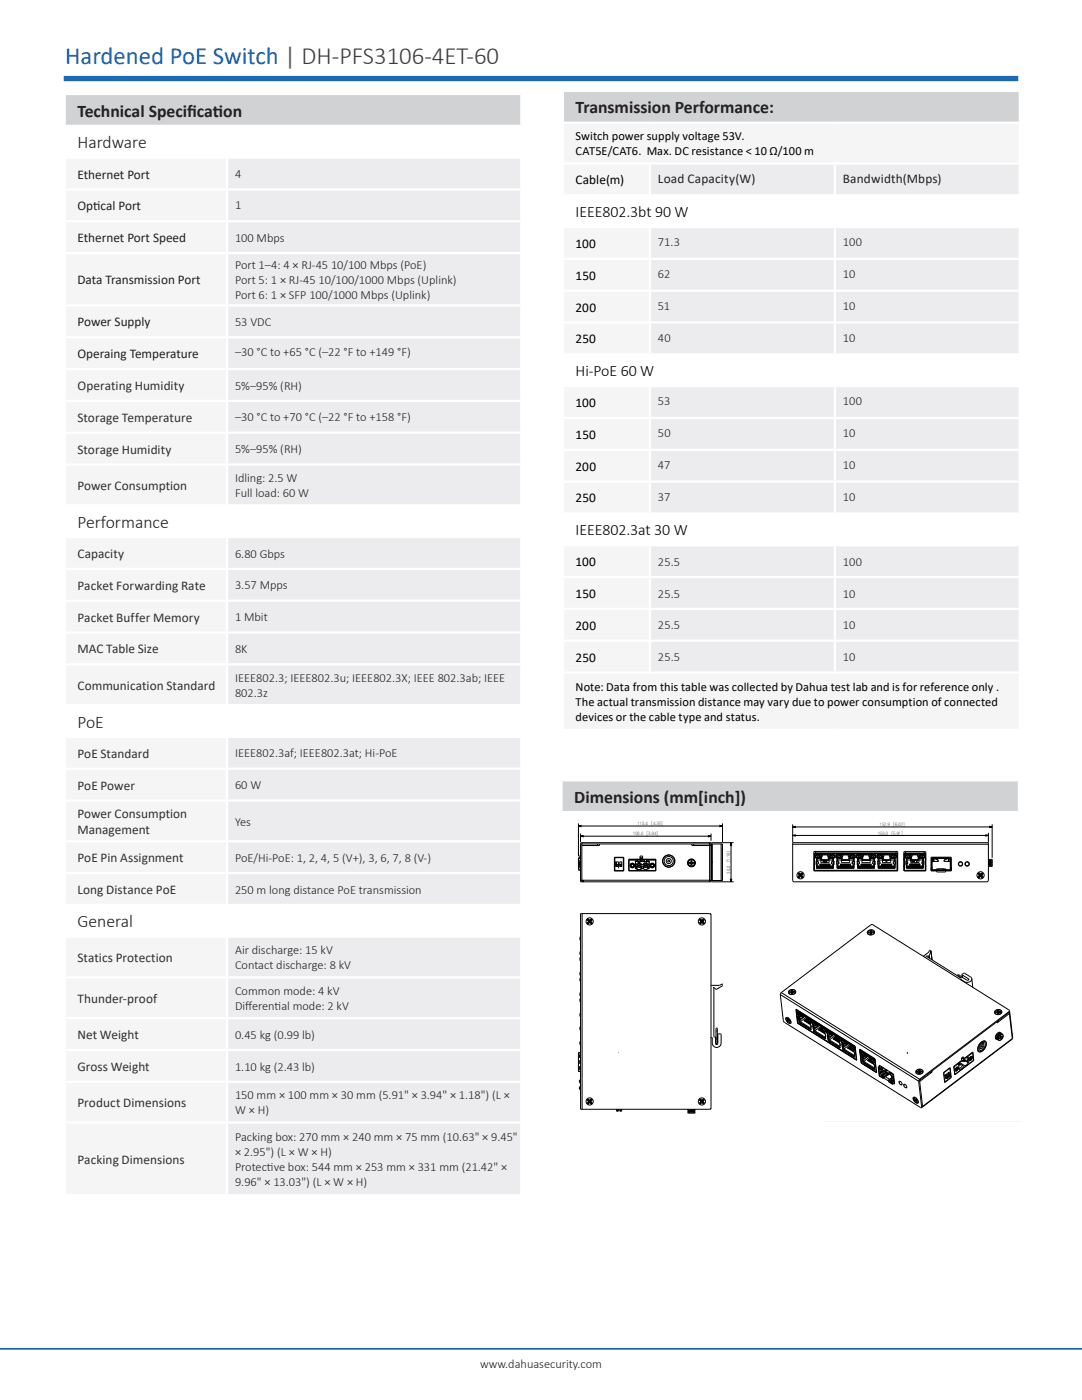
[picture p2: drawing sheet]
<svg xmlns="http://www.w3.org/2000/svg" width="216mm" height="279mm" viewBox="0 0 216 279" stroke-linecap="round" stroke-linejoin="round" font-family="sans-serif">
<defs><g id="words">
<text font-size="4.9" fill="#1e69b4" x="13" y="12.7">Hardened PoE Switch | DH-PFS3106-4ET-60</text>
<g font-size="3.5" fill="#231f20">
<text x="15.5" y="23.3">Technical Specif</text>
<text x="37.4" y="23.3">icat</text>
<text x="42.5" y="23.3">ion</text>
<text x="114.9" y="22.6">Transmission Performance:</text>
<text x="15.5" y="29.6">Hardware</text>
<text x="15.5" y="105.3">Performance</text>
<text x="15.5" y="145.2">PoE</text>
<text x="114.6" y="160.2">Dimensions (mm[inch])</text>
<text x="15.5" y="185.1">General</text>
</g>
<g font-size="3.2">
<text x="114.9" y="43.3">IEEE802.3bt 90 W</text>
<text x="114.9" y="75.1">Hi-PoE 60 W</text>
<text x="114.9" y="106.8">IEEE802.3at 30 W</text>
</g>
<g font-size="2.6" fill="#231f20">
<text x="15.5" y="35.6">Ethernet Port</text>
<text x="15.5" y="42">Opt</text>
<text x="18.6" y="42">ical Port</text>
<text x="131.3" y="36.5">Load Capacity(W)</text>
<text x="168.2" y="36.5">Bandwidth(Mbps)</text>
<text x="15.5" y="48.3">Ethernet Port Speed</text>
<text x="15.5" y="56.7">Data Transmission Port</text>
<text x="15.5" y="65.1">Power Supply</text>
<text x="15.5" y="71.5">Operaing Temperature</text>
</g>
<g font-size="2.6">
<text x="114.9" y="36.8">Cable(m)</text>
<text x="114.9" y="49.5">100</text>
<text x="114.9" y="55.8">150</text>
<text x="114.9" y="62.2">200</text>
<text x="114.9" y="68.5">250</text>
<text x="114.9" y="81.2">100</text>
<text x="114.9" y="87.6">150</text>
<text x="114.9" y="93.9">200</text>
<text x="114.9" y="100.3">250</text>
<text x="114.9" y="113">100</text>
<text x="114.9" y="119.3">150</text>
<text x="114.9" y="125.7">200</text>
<text x="114.9" y="132">250</text>
</g>
<g font-size="2.6" fill="#312f30">
<text x="15.5" y="77.8">Operating Humidity</text>
<text x="15.5" y="84.2">Storage Temperature</text>
<text x="15.5" y="90.5">Storage Humidity</text>
<text x="15.5" y="97.8">Power Consumption</text>
<text x="15.5" y="111.4">Capacity</text>
<text x="15.5" y="117.7">Packet Forwarding Rate</text>
<text x="15.5" y="124.1">Packet Buffer Memory</text>
<text x="15.5" y="130.4">MAC Table Size</text>
<text x="15.5" y="137.6">Communication Standard</text>
<text x="15.5" y="151.2">PoE Standard</text>
<text x="15.5" y="157.6">PoE Power</text>
<text x="15.5" y="163.2">Power Consumption</text>
<text x="15.5" y="166.4">Management</text>
<text x="15.5" y="172.1">PoE Pin Assignment</text>
<text x="15.5" y="178.4">Long Distance PoE</text>
<text x="15.5" y="192">Statics Protection</text>
<text x="15.5" y="200.1">Thunder-proof</text>
<text x="15.5" y="207.4">Net Weight</text>
<text x="15.5" y="213.7">Gross Weight</text>
<text x="15.5" y="221">Product Dimensions</text>
<text x="15.5" y="232.3">Packing Dimensions</text>
</g>
<g font-size="2.5">
<text x="114.9" y="28">Switch power supply voltage 53V.</text>
<text x="114.9" y="31">CAT5E/CAT6. Max. DC resistance &lt; 10 Ω/100 m</text>
<text x="114.9" y="137.9">Note: Data from this table was collected by Dahua test lab and is for reference only .</text>
<text x="114.9" y="140.9">The actual transmission distance may vary due to power consumption of connected</text>
<text x="114.9" y="143.8">devices or the cable type and status.</text>
</g>
<g font-size="2.5" fill="#231f20">
<text x="46.9" y="35.6">4</text>
<text x="46.9" y="41.6">1</text>
<text x="46.9" y="48.3">100 Mbps</text>
<text x="46.9" y="53.7">Port 1–4: 4 × RJ-45 10/100 Mbps (PoE)</text>
<text x="131.3" y="49.1">71.3</text>
<text x="168.2" y="49.1">100</text>
<text x="46.9" y="56.7">Port 5: 1 × RJ-45 10/100/1000 Mbps (Uplink)</text>
<text x="46.9" y="59.6">Port 6: 1 × SFP 100/1000 Mbps (Uplink)</text>
<text x="131.3" y="55.5">62</text>
<text x="168.2" y="55.5">10</text>
<text x="46.9" y="65.1">53 VDC</text>
<text x="131.3" y="61.8">51</text>
<text x="168.2" y="61.8">10</text>
<text x="46.9" y="71.1">–30 °C to +65 °C (–22 °F to +149 °F)</text>
<text x="131.3" y="68.2">40</text>
<text x="168.2" y="68.2">10</text>
<text x="46.9" y="77.8">5%–95% (RH)</text>
<text x="131.3" y="80.9">53</text>
<text x="168.2" y="80.9">100</text>
<text x="46.9" y="84.1">–30 °C to +70 °C (–22 °F to +158 °F)</text>
<text x="131.3" y="87.2">50</text>
<text x="168.2" y="87.2">10</text>
<text x="46.9" y="90.5">5%–95% (RH)</text>
<text x="131.3" y="93.6">47</text>
<text x="168.2" y="93.6">10</text>
<text x="46.9" y="96.2">Idling: 2.5 W</text>
<text x="46.9" y="99.2">Full load: 60 W</text>
<text x="131.3" y="99.9">37</text>
<text x="168.2" y="99.9">10</text>
<text x="46.9" y="111.3">6.80 Gbps</text>
<text x="131.3" y="112.9">25.5</text>
<text x="168.2" y="112.9">100</text>
<text x="46.9" y="117.6">3.57 Mpps</text>
<text x="131.3" y="119.3">25.5</text>
<text x="168.2" y="119.3">10</text>
<text x="46.9" y="124">1 Mbit</text>
<text x="131.3" y="125.6">25.5</text>
<text x="168.2" y="125.6">10</text>
<text x="46.9" y="130.3">8K</text>
<text x="131.3" y="132">25.5</text>
<text x="168.2" y="132">10</text>
<text x="46.9" y="136.1">IEEE802.3; IEEE802.3u; IEEE802.3X; IEEE 802.3ab; IEEE</text>
<text x="46.9" y="139.1">802.3z</text>
<text x="46.9" y="151.2">IEEE802.3af; IEEE802.3at; Hi-PoE</text>
<text x="46.9" y="157.5">60 W</text>
<text x="46.9" y="164.8">Yes</text>
<text x="46.9" y="172">PoE/Hi-PoE: 1, 2, 4, 5 (V+), 3, 6, 7, 8 (V-)</text>
<text x="46.9" y="178.3">250 m long distance PoE transmission</text>
<text x="46.9" y="190.5">Air discharge: 15 kV</text>
<text x="46.9" y="193.4">Contact discharge: 8 kV</text>
<text x="46.9" y="198.6">Common mode: 4 kV</text>
<text x="46.9" y="201.5">Dif</text>
<text x="48.9" y="201.5">ferent</text>
<text x="54.8" y="201.5">ial mode: 2 kV</text>
<text x="46.9" y="207.3">0.45 kg (0.99 lb)</text>
<text x="46.9" y="213.7">1.10 kg (2.43 lb)</text>
<text x="46.9" y="219.4">150 mm × 100 mm × 30 mm (5.91&quot; × 3.94&quot; × 1.18&quot;) (L ×</text>
<text x="46.9" y="222.4">W × H)</text>
<text x="46.9" y="227.8">Packing box: 270 mm × 240 mm × 75 mm (10.63&quot; × 9.45&quot;</text>
<text x="46.9" y="230.7">× 2.95&quot;) (L × W × H)</text>
<text x="46.9" y="233.7">Protect</text>
<text x="53.3" y="233.7">ive box: 544 mm × 253 mm × 331 mm (21.42&quot; ×</text>
<text x="46.9" y="236.7">9.96&quot; × 13.03&quot;) (L × W × H)</text>
<text x="95.8" y="272.9">www.dahuasecurity.com</text>
</g>
<g font-size="1.3">
<text x="117.6" y="156.9">2</text>
<text x="131.2" y="156.9">3</text>
<text x="144.9" y="156.9">4</text>
<text x="158.6" y="156.9">5</text>
<text x="172.2" y="156.9">6</text>
<text x="185.9" y="156.9">7</text>
<text x="199.6" y="156.9">8</text>
<text x="102.5" y="225.7">F</text>
</g>
<text font-size="1" x="200.7" y="159.4">CHANGED</text>
<g font-size=".9">
<text x="126.3" y="166.7">100.0</text>
<text x="127.3" y="164.7">110.4</text>
<text x="129" y="166.7">[3.94]</text>
<text x="130" y="164.7">[4.35]</text>
<text x="175.2" y="166.6">150.0</text>
<text x="175.6" y="164.9">152.9</text>
<text x="177.9" y="166.6">[5.91]</text>
<text x="178.2" y="164.9">[6.02]</text>
<text x="145.7" y="172.1" transform="rotate(-90 145.7 172.1)">[1.18]</text>
<text x="145.7" y="174.4" transform="rotate(-90 145.7 174.4)">30.0</text>
</g>
</g></defs>
<path d="M0 269.2h215.9" fill="none" stroke="#1e69b4" stroke-width=".35"/>
<path d="M12.7 15.7h190.5" fill="none" stroke="#1e69b4" stroke-width="1.1" stroke-linecap="butt"/>
<path d="M12.9 18.8h91.1v6.3h-91.1z" fill="#d1d2d4"/>
<path d="M12.9 25.1h91.1v6.4h-91.1zM12.9 100.8h91.1v6.4h-91.1zM12.9 140.7h91.1v6.4h-91.1zM12.9 180.6h91.1v6.3h-91.1z" fill="#fff"/>
<path d="M12.9 31.5h32.4v6.3h-32.4zM12.9 37.8h32.4v6.4h-32.4z" fill="#f5f5f6"/>
<path d="M45.3 31.5h58.7v6.3h-58.7zM45.3 37.8h58.7v6.4h-58.7z" fill="#ececee"/>
<path d="M12.9 44.2h32.4v6.3h-32.4z" fill="#f5f5f6"/>
<path d="M45.3 44.2h58.7v6.3h-58.7z" fill="#ececee"/>
<path d="M12.9 50.5h32.4v10.5h-32.4zM12.9 67.3h32.4v6.4h-32.4z" fill="#f5f5f6"/>
<path d="M45.3 50.5h58.7v10.5h-58.7zM45.3 67.3h58.7v6.4h-58.7z" fill="#ececee"/>
<path d="M12.9 61h32.4v6.3h-32.4z" fill="#f5f5f6"/>
<path d="M45.3 61h58.7v6.3h-58.7z" fill="#ececee"/>
<path d="M12.9 73.7h32.4v6.3h-32.4zM12.9 80h32.4v6.4h-32.4zM12.9 86.4h32.4v6.3h-32.4zM12.9 92.7h32.4v8.1h-32.4z" fill="#f5f5f6"/>
<path d="M45.3 73.7h58.7v6.3h-58.7zM45.3 80h58.7v6.4h-58.7zM45.3 86.4h58.7v6.3h-58.7zM45.3 92.7h58.7v8.1h-58.7z" fill="#ececee"/>
<path d="M12.9 107.2h32.4v6.3h-32.4zM12.9 113.5h32.4v6.4h-32.4zM12.9 119.9h32.4v6.3h-32.4zM12.9 126.2h32.4v6.4h-32.4z" fill="#f5f5f6"/>
<path d="M45.3 107.2h58.7v6.3h-58.7zM45.3 113.5h58.7v6.4h-58.7zM45.3 119.9h58.7v6.3h-58.7zM45.3 126.2h58.7v6.4h-58.7z" fill="#ececee"/>
<path d="M12.9 132.6h32.4v8.1h-32.4z" fill="#f5f5f6"/>
<path d="M45.3 132.6h58.7v8.1h-58.7z" fill="#ececee"/>
<path d="M12.9 147.1h32.4v6.3h-32.4zM12.9 153.4h32.4v6.4h-32.4zM12.9 159.8h32.4v8.1h-32.4zM12.9 167.9h32.4v6.3h-32.4zM12.9 174.2h32.4v6.4h-32.4z" fill="#f5f5f6"/>
<path d="M45.3 147.1h58.7v6.3h-58.7zM45.3 153.4h58.7v6.4h-58.7zM45.3 159.8h58.7v8.1h-58.7zM45.3 167.9h58.7v6.3h-58.7zM45.3 174.2h58.7v6.4h-58.7z" fill="#ececee"/>
<path d="M12.9 186.9h32.4v8.2h-32.4zM12.9 195.1h32.4v8.1h-32.4z" fill="#f5f5f6"/>
<path d="M45.3 186.9h58.7v8.2h-58.7zM45.3 195.1h58.7v8.1h-58.7z" fill="#ececee"/>
<path d="M12.9 203.2h32.4v6.3h-32.4zM12.9 209.5h32.4v6.4h-32.4zM12.9 215.9h32.4v8.1h-32.4zM12.9 224h32.4v14.5h-32.4z" fill="#f5f5f6"/>
<path d="M45.3 203.2h58.7v6.3h-58.7zM45.3 209.5h58.7v6.4h-58.7zM45.3 215.9h58.7v8.1h-58.7zM45.3 224h58.7v14.5h-58.7z" fill="#ececee"/>
<g fill="none" stroke="#fff" stroke-width=".44">
<path d="M12.7 18.8h91.5M12.9 19v5.9M104 19v5.9M12.7 25.1h91.5M12.7 31.5h91.5M12.7 37.8h91.5M12.9 25.3v5.9M12.9 31.7v5.9M12.9 38v5.9M45.3 31.7v5.9M45.3 38v5.9M104 25.3v5.9"/>
<path d="M104 31.7v5.9M104 38v5.9M12.7 44.2h91.5M12.7 50.5h91.5M12.9 44.4v5.9M12.9 50.7v10M45.3 44.4v5.9M45.3 50.7v10M104 44.4v5.9M104 50.7v10M12.7 61h91.5M12.7 67.3h91.5"/>
<path d="M12.7 73.7h91.5M12.9 61.2v5.9M12.9 67.5v5.9M12.9 73.9v5.9M45.3 61.2v5.9M45.3 67.5v5.9M45.3 73.9v5.9M104 61.2v5.9M104 67.5v5.9M104 73.9v5.9M12.7 80h91.5M12.7 86.4h91.5"/>
<path d="M12.7 92.7h91.5M12.9 80.2v5.9M12.9 86.6v5.9M12.9 92.9v7.7M45.3 80.2v5.9M45.3 86.6v5.9M45.3 92.9v7.7M104 80.2v5.9M104 86.6v5.9M104 92.9v7.7M12.7 100.8h91.5M12.7 107.2h91.5"/>
<path d="M12.7 113.5h91.5M12.7 119.9h91.5M12.9 101.1v5.9M12.9 107.4v5.9M12.9 113.8v5.9M45.3 107.4v5.9M45.3 113.8v5.9M104 101.1v5.9M104 107.4v5.9M104 113.8v5.9M12.7 126.2h91.5M12.7 132.6h91.5"/>
<path d="M12.9 120.1v5.9M12.9 126.5v5.9M12.9 132.8v7.7M45.3 120.1v5.9M45.3 126.5v5.9M45.3 132.8v7.7M104 120.1v5.9M104 126.5v5.9M104 132.8v7.7M12.7 140.7h91.5M12.7 153.4h91.5M12.7 147.1h91.5"/>
<path d="M12.7 159.8h91.5M12.9 140.9v5.9M12.9 147.3v5.9M12.9 153.6v5.9M12.9 160v7.7M45.3 147.3v5.9M45.3 153.6v5.9M45.3 160v7.7M104 140.9v5.9M104 147.3v5.9M104 153.6v5.9M104 160v7.7"/>
<path d="M12.7 167.9h91.5M12.7 174.2h91.5M12.9 168.1v5.9M12.9 174.5v5.9M45.3 168.1v5.9M45.3 174.5v5.9M104 168.1v5.9M104 174.5v5.9M12.7 180.6h91.5M12.7 186.9h91.5M12.7 195.1h91.5M12.9 180.8v5.9"/>
<path d="M12.9 187.2v7.7M12.9 195.3v7.7M45.3 187.2v7.7M45.3 195.3v7.7M104 180.8v5.9M104 187.2v7.7M104 195.3v7.7M12.7 203.2h91.5M12.7 209.5h91.5M12.7 215.9h91.5M12.9 203.4v5.9M12.9 209.8v5.9"/>
<path d="M12.9 216.1v7.7M45.3 203.4v5.9M45.3 209.8v5.9M45.3 216.1v7.7M104 203.4v5.9M104 209.8v5.9M104 216.1v7.7M12.7 224h91.5M12.7 238.5h91.5M12.9 224.2v14.1M45.3 224.2v14.1M104 224.2v14.1"/>
</g>
<path d="M112.1 155.7h91.2v6.4h-91.2z" fill="#d1d2d4"/>
<path d="M111.8 155.7h91.7M112.1 155.9v6M203.3 155.9v6M111.8 162.1h91.7" fill="none" stroke="#fff" stroke-width=".44"/>
<g fill="none" stroke="#000" stroke-width=".2">
<path d="M115.4 171.3h.4M115.4 164.9l.5-.2v.3zM115.4 164.3v6.6M115.4 164.9h28.8M115.6 173.2h.2M115.6 173.1v.1M115.7 173.7h.1M115.7 172.1v.1M115.7 172.7v.1M115.7 173.1h-.1M115.7 171.8v.3M115.7 172.8v.3"/>
<path d="M115.7 173.1h.1M115.7 171.8h.1M115.7 171l.1 .1M115.8 171.8l-.1 .3M115.8 172.8v.3M115.8 171.2h-.1M115.8 172.1l-.2 .2v.3l.2 .2h-.1M115.8 166.9l.6-.1v.2zM115.8 170.7l-.1 .2 .1 .2M115.8 171.7h-.2l.1 .1M115.8 173.6l-.4 .1h.4M115.8 166.4v1.7"/>
<path d="M115.8 168.5v7.5h25.8M115.8 168.5h.3M115.8 166.9h26.1M115.8 175.7h26.1M115.8 171.2h-.4l.1 2.4M116.1 168.5v7.5M116.2 168.2l-.4 .3M116.2 168.4l-.1 .1M116.2 168.2v.2M116.2 168.2h25.7v7.8h-.3M116.2 168.4h28v7.3h-2.3M116.4 175.7v.3"/>
<path d="M116.4 175.7v.3l-.3-.2M119.2 168.4v.3M119.6 168.4v.3h-3.5M122.6 173.5h.1M122.6 173.7h1.9M122.6 173.7h.1M122.6 172.8h.1M122.6 171.2h.1M122.6 171.3h.1M122.7 172h.1v.9h-.1M122.7 173.6h-.1M123 172.8h.1"/>
<path d="M123 172.6h.1M123 172.8v.1M123 172h.4v.9h-.4zM123 172.8l.1 .1M123.1 172.5h.1M123.1 172.5l-.1 .1M123.1 172.5h.2M123.1 172.9h.1M123.1 172.9h.2M123.1 172.9h-.1M123.3 172.5h.1M123.3 172.5l.1 .1"/>
<path d="M123.3 172.9h.1M123.4 172.5v.1M123.4 172.5h-.1M123.4 172.8l-.1 .1M123.4 172.6v.2M123.4 172.8v.1M123.4 173.1v.2M123.7 172h.4v.9h-.4zM123.7 172.8l.1 .1M123.7 172.8v.1M123.7 172.6v.2M123.7 172.5h.1"/>
<path d="M123.7 172.5v.1M123.7 172.5h.3M123.7 172.9h.1M123.7 172.9h.3M123.8 172.9h.2M123.8 172.5h.2M123.8 172.5l-.1 .1M123.8 172.5h-.1M124 172.5h.1M124 172.5v.1M124 172.9h.1M124 172.8v.1"/>
<path d="M124 172.6v.2M124.4 173.7v-2.5h-1.7v2.5M124.4 171.2h.1M124.4 173.7h.1M124.4 171.3h.1M124.5 173.7l-.1-2.6h-1.7l-.1 2.6M124.5 173.6l-.1 .1M125.5 173.7h.1M125.5 171.5h2.2v-.7h.5v.7h2.7v2.3h-5.4zM125.5 173.7h5.4M125.5 173.6h.1M125.5 173.7v-2.2h5.3v2.2"/>
<path d="M125.5 171.7h1.8M125.8 172.7h.1M125.8 172.8h.1M125.8 172.6h.1M125.7 172.8h.1M125.7 172.9l.1 .1M125.7 172.9h.1M125.7 172.6v.1M125.7 172.7h.1M125.8 172.5l-.1 .1M125.8 172.5v.1M125.8 173h.1"/>
<path d="M125.8 172.9h.1M125.8 172.9v.1M125.8 172.6h-.1M125.8 172.5h.1M125.8 172.4v.1M125.8 173.1h.1M125.8 172.4h.1M125.9 173v.1M125.9 172.4h-.1M125.9 172.4h.1M125.9 173l-.1 .1M125.9 172.7v.1"/>
<path d="M125.9 173.1l.1 .1M125.9 172.3l.1 .1M125.9 173.1h.1M126 173.1h.1M126 173.1h-.1M126 173.1v.1M126 172.3l-.1 .1M126 172.3h.1M126 173.1l.1 .1M126.1 172.3h-.1M126.1 172.4l-.2 .2M126.1 172.4h.1"/>
<path d="M126.1 172.5l-.2 .2M126.1 172.3h.1M126.2 172.3h.1M126.1 173.1l.1 .1M126.1 173.2h.1M126.2 172.5l.3 .2-.2 .3-.3-.1-.1-.3M126.2 172.5h-.2M126.2 173.2h.1M126.2 173.1v.1M126.4 172.3h.1M126.3 172.3h.1M126.3 173.1l.1 .1"/>
<path d="M126.3 173.1h.1M126.3 173.1v.1M126.4 172.3v.1M126.4 172.4h.1M126.4 173.1v.1M126.4 173.1h.1M126.5 173v.1M126.5 172.4h.1M126.5 172.5h.1M126.5 173.1h.1M126.5 173h.1M126.6 173h-.1"/>
<path d="M126.6 172.6h.1M126.6 172.5v.1M126.6 172.9h.1M126.6 172.8v.1M126.6 172.7h.1M126.6 172.6v.1M126.6 172.8h.1M126.6 172.7v.1M126.8 171.8v.1h2.7M126.8 171.8v1.6M126.8 171.8h.5M126.8 173.4h.1"/>
<path d="M126.8 172.9h.3v.4l-.3 .1M126.8 172.6h.4M126.9 173.4a.81 .81 0 0 0 1.2 0M127 173.3l.5 .2 .6-.1M127 173.3l-.1 .1M127 172.9v.4M127.1 172.9v.4M127.3 171.7v-.2v.4v-.1M127.3 171.7v.1M127.4 172.2l-.5 .4M127.4 171.9v.5M127.4 172.6v.3"/>
<path d="M127.4 172.6v.1M127.4 172.9h.2M127.4 172.6h.2M127.4 172.2h.2M127.4 172.7v.1M127.4 172.8v.1M127.4 172.8h.2M127.4 172.7h.2M127.6 172.7v.1M127.6 172.8v.1M127.6 172.6v.1M127.6 172.2l.5 .4"/>
<path d="M127.6 171.9v.5M127.6 172.6v.3M127.7 171.3h.1M127.7 171.2h.3M127.7 171.7h.9M127.7 171.7v.1M127.7 171.8h.9M127.7 171.7v-.2v.4v-.1M127.8 171.2v.2h.2M127.8 171.3h.3M127.8 172.6h.7M127.9 172.9h.6v.4h-.6z"/>
<path d="M127.9 171.4v.1M127.9 172.9v.4M127.9 171.2v.1M128 171.2v.1M128 172.9v.4M128 171.2l.1 .3M128 171.2l.1 .1M128.1 171.5h.1M128.1 171.4h.1M128.1 173.4h.2M128.1 171.3v.2M128.3 172.9v.4"/>
<path d="M128.4 172.9v.4M128.6 171.7v-.2v.4v-.1M128.6 171.7v.1M128.7 172.2l-.4 .4M128.7 171.9v.5M128.7 172.6v.3M128.7 172.6l.1 .1M128.7 172.9h.3M128.7 172.6h.3M128.8 172.7v.1M128.8 172.8l-.1 .1M128.8 172.8h.1"/>
<path d="M128.8 172.7h.1M128.9 172.8l.1 .1M128.9 172.7v.1M129 171.9v.5M129 172.6v.3M129 172.2l.4 .4M129 172.6l-.1 .1M129.1 171.7v.1M129.1 171.8h.4M129.1 171.7l-.1-.2v.4l.1-.1M129.1 171.7h1.7M129.2 172.6h.3"/>
<path d="M129.2 172.9v.4M129.3 173.4h.2M129.3 172.9l.1 .4-.4 .2h-.4l-.3-.2M129.5 172.9h-.3v.4h.3M129.5 171.9v1.4M129.5 173.3v.1M129.5 171.8v1.6M129.5 171.8v.1M129.7 172.7h.1M129.7 172.8v.1M129.7 172.8h.1M129.7 172.9h.1"/>
<path d="M129.7 172.6h.1M129.7 172.5l.1 .1M129.7 172.6v.1M129.7 173h.1M129.7 172.5v.1M129.8 172.9h.1M129.8 172.5v.1M129.8 172.9l-.1 .1M129.8 173h.1M129.8 172.4v.1M129.8 172.4l-.1 .1M129.8 172.5h.1"/>
<path d="M129.8 173.1h.1M129.8 172.4h.1M129.8 172.5h-.1M129.8 173l.1 .1M129.9 173v.1M129.9 172.4h-.1M129.9 173l-.1 .1M129.9 173.1v.1M129.9 172.3v.1M129.9 173.1h.1M129.9 172.4h.1M129.9 172.3h.1"/>
<path d="M130 173.2h.1M130 173.1v.1M130 173.1h.1M130 172.3h.1M130.1 173.2h.1M130.1 172.3h.1M130.1 173h.1M130.1 173.1v.1M130.2 172.3h.1M130.2 172.4h.1M130.2 173.1v.1M130.2 173.2h.1"/>
<path d="M130.3 172.5l.1 .2M130.3 172.3h.1M130.3 172.4h.1M130.3 172.4l.1 .2M130.3 173.1v.1M130.3 172.5l-.4 .1 .2 .4M130.3 173.2h.1M130.3 172.3l.1 .1M130.4 172.4h.1M130.4 173.1l-.1 .1M130.4 173.1h.1M130.4 173.1h-.1"/>
<path d="M130.4 172.3v.1M130.4 172.8h.1M130.4 172.6v.3l-.3 .1M130.4 173l.1 .1M130.4 173v.1M130.5 173l-.1 .1M130.5 172.5h.1M130.5 173h.1M130.5 173.1h-.1M130.5 172.4h-.1M130.5 172.4v.1M130.5 172.9l.1 .1"/>
<path d="M130.5 172.5v.1M130.5 172.9h.1M130.5 172.5l.1 .1M130.6 172.8v.1M130.6 172.5l-.1 .1M130.6 172.7h.1M130.6 172.6h.1M130.6 172.9h-.1M130.6 172.8h.1M137.5 172.1v.2M137.5 172.3h.3M137.5 172.1l.3 .1"/>
<path d="M137.8 172.1h-.3M137.8 172.3h.1M137.8 172.1h.1M137.8 172.2l-.3 .1M137.8 172.2h.3M137.8 172.2v.1M137.8 172.2h.1M137.8 172.1l.3 .2M137.8 172.1v.1M137.8 172.3l.1 .1M137.9 172v.1M137.9 172.4v.3"/>
<path d="M137.9 172l-.1 .1M137.9 171.8v.3M137.9 171.8h.1M137.9 171.8v.2M137.9 172.7h.1M137.9 172.1h-.1M137.9 172.3v.1M137.9 172.1l.1 .2M137.9 172.4h.1M137.9 172.1h.1M137.9 172.1l.1 .3M138 172.1l-.1 .3"/>
<path d="M138 172.1h.1M138 172.4v.3M138 172.1l-.1 .2M138 172.3v.1M138 171.8v.2M138 171.8v.3M138 168.4v.3h3.9M138 172v.1M138 172l.1 .1M138.1 172.1h.1M138.1 172.3l-.1 .1M138.1 172.1l-.3 .2"/>
<path d="M138.1 172.1v.1M138.1 172.3h.1M138.1 172.3h-.1M138.1 172.2l.3 .1M138.1 172.2h.1M138.1 172.2v.1M138.1 172.2h-.3M138.2 172.1h-.1M138.2 172.1h.2M138.2 172.3h-.1M138.4 172.1l-.3 .1M138.4 172.1v.2"/>
<path d="M138.4 172.3h-.2M138.4 168.4v.3M141.4 166.8l.5 .1-.5 .1zM141.6 168.4h.1M141.6 175.7v.3M141.6 168.2v7.8M141.6 168.4v.3M141.6 176h.1M141.9 166.4v1.4M142 176h4.4M142 168.2h4.4M142 168.4v7.3"/>
<path d="M142.1 171.9v.4M142.1 168.4v7.3M143.6 164.7l.6 .2-.6 .1zM143.9 168.4v7.3M144.1 168.4v7.3M144.2 164.3v3.7M145.7 175.5h.3l-.1 .5zM145.9 168.2l.1 .5h-.3zM145.9 168.2v7.8M158.2 166.7l.5-.1v.3zM158.2 165l.5-.1v.3zM158.2 168.2h39v7.5l-.3 .3h-38.4l-.3-.3z"/>
<path d="M158.2 168.5h39M158.2 164.5v3.6M158.2 166.7h39M158.2 165h39.8M159.2 174.4l.3 .2M159.2 175l.2 .2M159.2 174.4l.2 .1M159.4 174.2l-.2 .2M159.4 174.2l.1 .2M159.4 174.2l.2 .2M159.4 174.9h.1M159.4 174.9l-.2 .1"/>
<path d="M159.4 174.9l.1 .1M159.4 174.5l.1 .1M159.4 174.5l.6 .4M159.4 174.5h.1M159.5 174.8h.1M159.5 174.6v.1M159.5 174.8l-.3 .2M159.5 174.6h.1M159.5 174.8l-.1 .1M159.5 174.6v.2M159.5 174.6l.5 .2M159.5 174.7v.1"/>
<path d="M159.5 174.7l.5 .1M159.5 174.4h.1M159.5 174.4l-.1 .1M159.5 175h.1M159.5 174.4l.4 .6M159.5 175l-.1 .2M159.6 174.4l.3 .6M159.6 175l-.2 .2M159.6 175h-.1M159.6 174.4l.1 .1M159.6 174.4h.1M159.7 174.9l-.1 .1"/>
<path d="M159.7 174.4v.5M159.7 174.9l.1 .1M159.7 174.9l.2 .1M159.8 175l.3 .2M159.9 175h.1M159.9 174.4l-.2 .1M159.9 175h-.1M159.9 174.4l-.3 .6M159.9 175l.2 .2M159.9 174.4h.1M159.9 174.4l.2 .1M159.9 174.4l-.4 .6"/>
<path d="M159.9 174.4l.1 .1M160 174.6l-.5 .2M160 174.8v.1M160 174.6v.2M160 174.8h.1M160 174.8l.2 .2M160 174.5v.1M160 174.5h.1M160 174.5l-.6 .4M160 174.9l-.1 .1M160.1 174.9l.1 .1M160.1 174.9h-.1"/>
<path d="M160.1 174.2l-.2 .2M160.1 174.2l.1 .2M160.2 175l-.1 .2M160.2 174.4l-.2 .1M160.2 174.4l-.2 .2M162.4 171.7h.1M162.4 173.1h.1M162.4 169.9h16.7v3.9h-16.7zM162.4 173.7h16.7M162.5 173.2v.1M162.5 170.4h.1M162.5 173.7v-3.4h16.6v3.4"/>
<path d="M162.5 170.3l16.6 .1M162.5 172.6h-.1M162.5 171.2h-.1M162.5 170.3v3.4M162.6 170.4h-.1M162.6 170.3h.1M162.6 170.3v.1M162.7 169.9v.3h16.1v-.3M162.7 171.2h.9M162.7 171.1h.1M162.7 170.6v.6M162.7 170.8h.1"/>
<path d="M162.7 170.6h.9M162.7 170.7l.4 .2M162.7 171v.1M162.8 171.9l.1 .1M162.8 173.7h.1M162.8 173.7h15.8M162.8 171.9v.1M162.8 172.4v.1M162.9 172.4v.9h3.4l.1-.9M162.9 172v.4M162.9 172h.4v.4h-.4M162.9 171.2l-.1 .7"/>
<path d="M162.9 172.6h.2M162.9 171.9h.2M162.9 173.3h3.4M162.9 172.6v.7M163 170.2v.1M163.1 172.9h.4M163.1 173.1l-.2 .2M163.1 171.4l-.2-.2v.7M163.1 172.8h.4v.3M163.1 171.6h3M163.1 171.4v.6M163.1 172.4v.7"/>
<path d="M163.1 173.1h3M163.1 173.1v-.1h.3v.1M163.1 170.9l.5 .3M163.1 170.9l-.4 .3M163.5 170.2v.1M163.6 171.1h.1M163.6 170.7l-.5 .2M163.6 170.6v.6M163.6 170.8h.1M163.6 172.5h.1M163.6 172.4h.1M163.6 172.4v.7"/>
<path d="M163.7 171.2h-1v-.7h3.8v.7h-.9M163.7 171.2l.1 .2h-.7M163.7 170.8l.1 .1M163.7 170.8v.4M163.7 170.8h.3M163.7 172.4h-.1M163.7 172.4h.1M163.7 172.4v.7M163.7 172.4l.1 .1M163.8 172.5h.1M163.8 172.5v.6M163.8 170.9h.3"/>
<path d="M163.8 171.1h.1M163.8 170.9v1.3h1.6v-1.3M163.8 171.7h1.6M163.8 170.9v.8M163.9 170.9v.8M163.9 172.5h.1M163.9 172.4h.1M164 170.5h.1v.4M164 170.8l.1 .1M164 171.6h1.3M164 170.4h1.3M164 170.3v.5"/>
<path d="M164 170.9v.7M164 171.6l-.1 .1M164 172.4h.1M164 172.4h-.1v.7M164 172.4v.7M164 172.5h.1M164.1 170.6h1M164.1 172.5v.6M164.1 172.5h.1M164.2 172.4h.1M164.2 172.4l-.1 .1M164.2 172.4v.7"/>
<path d="M164.2 171.9v.1M164.2 172h.1M164.2 171.8v.1M164.3 172.4h.1M164.3 171.9v.1M164.3 171.8v.1M164.3 172h.1M164.3 172.4v.7M164.3 172.5h.1M164.3 171.8h.1M164.3 171.8h-.1M164.3 171.7v.1"/>
<path d="M164.3 171.7l.1 .1M164.4 172h-.1M164.4 172.5h.1M164.4 171.8h.1M164.4 172.4h.1M164.4 172.4v.7M164.4 172h.1M164.5 172.4h-.1M164.5 171.8h.1M164.5 172.4h.1M164.5 172.4v.7M164.5 172.4l.1 .1"/>
<path d="M164.6 172.5h.1M164.6 172.5v.6M164.7 172.5h.1M164.7 172.4h.1M164.8 172.4h.1M164.8 172.4h-.1v.7M164.8 172.4v.7M164.8 172.5h.1M164.8 171.7l.3 .1-.6-.1 .2 .1-.2 .2h.3h-.2l.2-.3M164.9 171.8v.2l.1-.2M164.9 172.5v.6M164.9 172.5h.1"/>
<path d="M165 172.4h.1M165 172.4l-.1 .1M165 172.4v.7M165.1 172.4h.1M165.1 172.4v.7M165.1 172.5h.1M165.1 170.9h.3M165.2 172.5h.1M165.2 172.4h.1M165.2 172.4v.7M165.3 172.4h-.1M165.3 170.5h-.2v.4"/>
<path d="M165.3 170.5h.1M165.3 170.3v.5M165.3 170.9v.7M165.3 171.6l.1 .1M165.3 170.8l-.2 .1M165.3 170.8h.3M165.3 172.4h.1M165.3 172.4v.7M165.3 172.4v.1M165.3 172.5h.1M165.3 172.5v.6M165.4 170.9v.8"/>
<path d="M165.4 171.1h.1M165.5 173.1v-.7h.1v.7M165.5 172.5h.1M165.5 172.4h.1M165.6 170.8v.4M165.6 170.8l-.2 .1M165.6 171.2l-.2 .2h.7M165.6 172.4h.1M165.6 172.5h.1M165.6 170.8h.1M165.6 171.2h.9M165.6 171.1h.1"/>
<path d="M165.6 170.6v.6M165.6 170.6h.9M165.7 170.7l.4 .2M165.7 171.1h-.1M165.7 172.9h.4M165.8 173.1v-.1h.3v.1M166.1 170.9l.4-.2v.5zM166.1 170.9l-.4 .3M166.1 171.4l.2-.2v.7M166.1 173.1l.2 .2M166.1 172.6h.2M166.1 171.4v.6"/>
<path d="M166.1 172.4v.7M166.1 171.9h.2M166.1 172.8h-.4v.3M166.3 172.6v.7M166.3 171.2l.1 .8M166.3 172v.4M166.4 171.9v.1M166.4 172.4v.1M166.4 170.2v.1M166.4 172h-.4v.4h.4M166.4 172v.4M166.5 171v.1"/>
<path d="M166.5 170.8h.1M166.8 170.7h.1a.22 .22 0 0 1 .3 .2 .22 .22 0 0 1-.3 .2l-.1 .1zM166.8 171v.1M166.8 170.8h.1M166.9 170.2v.1M166.9 171.9v.6M167 171.9l.4 .1v.4l-.4 .1M167 172.6h.2M167 171.2v.7M167 172v.4M167 171.9h.2M167 173.3h3.4"/>
<path d="M167 172.6v.7M167.2 172.9h.4M167.2 171.4l-.2-.2v.7M167.2 173.1l-.2 .2M167.2 172.8h.4v.3M167.2 171.6h3M167.2 171.4v.6M167.2 172.4v.7M167.2 173.1h3M167.2 173.1v-.1h.3v.1M167.2 170.9l.5 .3M167.7 170.7l-.5 .2"/>
<path d="M167.7 171.1h.1M167.7 170.6h-.9v.6h.9M167.7 170.6v.6M167.7 170.8h.1M167.7 172.5h.1M167.7 172.4h.1l.1 .7M167.7 172.4h.1M167.7 172.4v.7M167.8 171.2h-1v-.7h3.8v.7h-.9M167.8 170.8l.1 .1M167.8 171.2l.1 .2h-.7M167.8 170.8v.4"/>
<path d="M167.8 170.8h.3M167.8 172.4h-.1M167.8 172.4h.1M167.9 172.5h.1M167.9 170.9h.3M167.9 171.1h.1M167.9 170.9v1.3h1.6v-1.3M167.9 171.7h1.6M167.9 170.9l.1 .8M168 172.5v.6M168 172.5h.1M168 172.4h.1"/>
<path d="M168 172.4v.1M168 172.4v.7M168.1 170.8l.1 .1M168.1 170.5h.1v.4M168.1 171.6h1.3M168.1 170.4h1.3M168.1 170.3v.5M168.1 170.9v.7M168.1 171.6l-.1 .1M168.1 172.4h.1M168.1 172.4v.7M168.1 172.5h.1"/>
<path d="M168.2 170.6h1M168.2 172.5h.1M168.3 172.4h.1M168.3 172.4l-.1 .7M168.4 172.4h-.1M168.4 172.4h.1M168.4 172.4v.7M168.4 172.4v.1M168.4 172.5h.1M168.4 172.5v.6M168.5 172.5h.1M168.5 172.4h.1l.1 .7"/>
<path d="M168.5 172.4h.1M168.5 172.4v.7M168.6 172.4h-.1M168.6 172.4h.1M168.7 172.5h.1M168.8 172.5v.6M168.8 172.5h.1M168.8 172.4h.1M168.8 172.4v.1M168.8 172.4v.7M168.9 172.4h.1M168.9 172.4v.7"/>
<path d="M168.9 172.5h.1M169 172.5h.1M169.1 172.4h.1M169.1 172.4l-.1 .7M169.2 172.4h-.1M169.2 172.4h.1M169.2 172.4v.7M169.2 172.5h.1M169.2 170.9h.3M169.3 172.5h.1M169.3 172.4h.1v.7M169.3 172.4h.1"/>
<path d="M169.3 172.4v.7M169.4 172.4h-.1M169.4 170.5h-.2v.4M169.4 170.5h.1M169.4 170.3v.5M169.4 170.9v.7M169.4 171.6l.1 .1M169.4 170.8h.3M169.4 170.8l-.2 .1M169.4 172.4h.1M169.4 172.5h.1M169.5 170.9v.8"/>
<path d="M169.5 171.1h.1M169.6 172.5v.6M169.6 172.5h.1M169.6 172.4h.1M169.6 172.4v.1M169.6 172.4v.7M169.7 172.4h.1M169.7 170.8v.4M169.7 171.2l-.2 .2h.7M169.7 170.8l-.2 .1M169.7 172.4v.7M169.7 172.5h.1"/>
<path d="M169.7 171.1h.1M169.7 170.8h.1M169.7 171.2h.9M169.7 170.6v.6M169.7 170.6h.9M169.8 170.7l.4 .2M169.8 171.1h-.1M169.8 172.9h.4M169.9 173.1v-.1h.3v.1M170.2 170.9l.4 .3M170.2 170.9l-.4 .3M170.2 173.1l.2 .2"/>
<path d="M170.2 171.4l.2-.2v.7M170.2 172.6h.2M170.2 171.4v.6M170.2 172.4v.7M170.2 171.9h.2M170.2 172.8h-.4v.3M170.4 172.6v.7M170.4 171.2l.1 .8M170.4 172v.4M170.5 171.9v.1M170.5 172.4v.1M170.5 170.2v.1"/>
<path d="M170.5 172.4l-.1 .9h-3.4v-.8M170.5 172h-.4v.4h.4M170.5 172v.4M170.6 171.1h.1M170.6 170.8h.1M170.6 170.7l-.4 .2M170.6 171v.1M170.6 170.6v.6M170.9 170.6h.9v.6h-.9M170.9 170.7h.1a.22 .22 0 0 1 .3 .2 .22 .22 0 0 1-.3 .2l-.1 .1zM170.9 171v.1M170.9 170.8h.1"/>
<path d="M171 170.2v.1M171 171.9v.6M171.1 171.9l.4 .1v.4l-.4 .1M171.1 172.5v.8h3.4v-.8h.1M171.1 172.6h.2M171.1 171.2v.7M171.1 172v.4M171.1 171.9h.2M171.1 172.6v.7M171.3 172.9h.4M171.3 171.4l-.2-.2v.7M171.3 173.1l-.2 .2"/>
<path d="M171.3 172.8h.4v.3M171.3 171.6h3M171.3 171.4v.6M171.3 172.4v.7M171.3 173.1h3M171.3 173h.3v.1M171.3 170.9l.5-.2v.5zM171.8 171.1h.1M171.8 170.8h.1M171.8 172.5h.1M171.8 172.4h.1M171.9 172.4h.1"/>
<path d="M171.9 171.2h-1v-.7h3.8v.7h-.9M171.9 170.8l.1 .1M171.9 171.2l.1 .2h-.7M171.9 170.8v.4M171.9 170.8h.3M171.9 172.4h-.1v.7M171.9 172.4l.1 .7M172 172.5h.1M172 170.9h.3M172 171.1h.1M172 170.9v1.3h1.6v-1.3M172 171.7h1.6"/>
<path d="M172.1 170.9v.8M172.1 172.5h.1M172.1 172.4h.1M172.1 172.4v.7M172.2 170.5h.1v.4M172.2 170.8l.1 .1M172.2 171.6h1.3M172.2 170.4h1.3M172.2 170.3v.5M172.2 170.9v.7M172.2 171.6l-.1 .1M172.2 172.4h-.1"/>
<path d="M172.2 172.4h.1M172.2 172.4v.7M172.2 172.5h.1M172.3 170.6h1M172.3 172.5h.1M172.4 172.4h.1M172.4 172.4l-.1 .7M172.5 172.4h.1M172.5 172.4v.7M172.5 172.4v.1M172.5 172.5h.1M172.5 172.5v.6"/>
<path d="M172.6 172.5h.1M172.6 172.4h.1M172.7 172.4h.1M172.7 172.4h-.1v.7M172.7 172.4l.1 .7M172.8 172.5h.1M172.9 172.5h.1M172.9 172.4h.1M172.9 172.4v.7M173 172.4h-.1M173 172.4h.1M173 172.4v.7"/>
<path d="M173 172.5h.1M173.1 172.5h.1M173.2 172.4h.1M173.2 172.4l-.1 .7M173.3 172.4h.1M173.3 172.4v.7M173.3 172.4v.1M173.3 172.5h.1M173.3 172.5v.6M173.3 170.9h.3M173.4 172.5h.1M173.4 172.4h.1"/>
<path d="M173.5 172.4h.1M173.5 170.5h-.2v.4M173.5 170.5h.1M173.5 170.3v.5M173.5 170.9v.7M173.5 170.8l-.2 .1M173.5 170.8h.3M173.5 172.4h-.1v.7M173.5 172.4v.7M173.5 172.5h.1M173.6 171.7h.1M173.6 170.9v.8l-.1-.1"/>
<path d="M173.6 171.1h.1M173.7 172.5v.6M173.7 172.5h.1M173.7 172.4h.1M173.7 172.4v.1M173.7 172.4v.7M173.8 170.8v.4M173.8 171.2l-.2 .2h.7M173.8 170.8l-.2 .1M173.8 172.4h-.1M173.8 172.4h.1M173.8 172.4v.7"/>
<path d="M173.8 172.5h.1M173.8 170.8h.1M173.9 170.7h.1a.22 .22 0 0 1 .3 .2 .22 .22 0 0 1-.3 .2l-.1 .1zM173.9 171.1h.1M173.9 172.9h.4M174 173.1v-.1h.3v.1M174.3 170.9l.4 .3M174.3 173.1l.2 .2h-3.4M174.3 171.4l.2-.2v.7h.1M174.3 172.6h.2M174.3 171.4v.6M174.3 172.4v.7"/>
<path d="M174.3 171.9h.2M174.3 172.8h-.4v.3M174.5 172v.4M174.6 171.9v.6M174.6 170.2v.1M174.6 171.9l-.4 .1v.4l.4 .1M174.7 170.7l-.4 .2M174.7 171.1h.1M174.7 171v.1M174.7 170.8h.1M174.7 170.6h-.9v.6h.9M174.7 170.6v.6"/>
<path d="M175 171.1h.1M175 170.6v.6M175 170.8h.1M175 170.6h.9v.6h-.9M175 170.7l.4 .2M175 171v.1M175.1 170.2v.1M175.1 171.9v.6M175.2 171.9l.4 .1v.4l-.4 .1M175.2 172.5v.8h3.4v-.8h.1M175.2 172.6h.2M175.2 172v.4"/>
<path d="M175.2 171.9h.2M175.4 172.9h.4M175.4 171.4l-.1-.2-.1 .7M175.4 173.1l-.1 .2h3.3l-.2-.2M175.4 172.8h.4v.3M175.4 171.6h3M175.4 171.4v.6M175.4 172.4v.7M175.4 173.1h3M175.4 173h.3v.1M175.4 170.9l.5-.2v.5zM175.4 170.9l-.4 .3"/>
<path d="M175.6 172v.4M175.9 171.1h.1M175.9 170.8h.1M175.9 172.5v.6M175.9 172.5h.1M175.9 172.4h.1M175.9 172.4v.1M175.9 172.4v.7M176 172.4h.1M176 171.2h-1v-.7h3.8v.7h-.9M176 170.8l.1 .1M176 171.2l.1 .2h-.7"/>
<path d="M176 170.8v.4M176 170.8h.3M176 172.4l.1 .7M176.1 172.5h.1M176.1 170.9h.3M176.1 171.1h.1M176.1 170.9v1.3h1.6v-1.3M176.1 171.7h1.6M176.1 170.9l.1 .8M176.2 172.5h.1M176.2 172.4h.1M176.2 172.4v.7"/>
<path d="M176.3 170.8l.1 .1M176.3 170.5h.1v.4M176.3 171.6h1.3M176.3 170.4h1.3M176.3 170.3v.5M176.3 170.9v.7M176.3 171.6l-.1 .1M176.3 172.4h.1M176.3 172.4v.1M176.3 172.4v.7M176.3 172.5h.1M176.3 172.5v.6"/>
<path d="M176.4 170.6h1M176.4 172.5h.1M176.5 172.4h.1v.7M176.5 172.4h.1M176.5 172.4l-.1 .7M176.6 172.4h.1M176.6 172.5h.1M176.7 172.5v.6M176.7 172.5h.1M176.7 172.4h.1M176.7 172.4v.1M176.7 172.4v.7"/>
<path d="M176.8 172.4h.1M176.8 171.8h.1M176.8 171.8l.2 .2zM176.8 172h.1M176.8 172.4l.1 .7M176.9 172.5h.1M176.9 171.9l-.1 .1M177 171.8l-.2 .2M177 172.5h.1M177 172.4h.1M177 172.4v.7M177.1 172.4h.1"/>
<path d="M177.1 172.4v.7M177.1 172.4v.1M177.1 172.5h.1M177.1 172.5v.6M177.2 172.5h.1M177.3 172.4h.1v.7M177.3 172.4h.1M177.3 172.4l-.1 .7M177.4 172.4h.1M177.4 172.5h.1M177.4 170.9h.3M177.5 172.5v.6"/>
<path d="M177.5 172.5h.1M177.5 172.4h.1M177.5 172.4v.1M177.5 172.4v.7M177.6 172.4h.1M177.6 170.3v.5M177.6 170.9v.7M177.6 170.5h-.2v.4M177.6 170.8h.3M177.6 170.8l-.2 .1M177.6 172.4v.7M177.6 172.5h.1"/>
<path d="M177.7 171.7h.1M177.7 170.9v.8l-.1-.1M177.7 171.1h.1M177.8 172.5h.1M177.8 172.4h.1M177.8 172.4v.7M177.9 171.2l-.2 .2h.7M177.9 170.8l-.2 .1M177.9 170.8v.4M177.9 172.4h-.1M177.9 172.4h.1M177.9 172.4v.7"/>
<path d="M177.9 172.4v.1M177.9 172.5h.1M177.9 172.5v.6M177.9 170.8h.1M178 170.7h.1a.22 .22 0 0 1 .3 .2 .22 .22 0 0 1-.3 .2l-.1 .1zM178 171.1h.1M178 170.2v.1M178 172.9h.4M178.1 173.1v-.1h.3v.1M178.3 172v.4M178.4 170.9l.4 .3M178.4 171.4l.2-.2v.7h.1"/>
<path d="M178.4 172.6h.2M178.4 171.4v.6M178.4 172.4v.7M178.4 171.9h.2M178.4 172.8h-.4v.3M178.5 170.2v.1M178.6 172v.4M178.6 173.7h.1M178.7 171.9v.6M178.7 171.9l-.4 .1v.4l.4 .1M178.8 171.1h.1M178.8 170.7l-.4 .2"/>
<path d="M178.8 171v.1M178.8 170.8h.1M178.8 170.6h-.9v.6h.9M178.8 170.6v.6M179 170.3h.1M179 170.3v.1M179 170.4h.1M179 170.3v3.4M179.1 171.2h.1M179.1 172.6h.1M179.1 173.2v.1M179.1 173.1h.1"/>
<path d="M179.1 171.7h.1M180.4 171.7h.1M180.4 173.1h.1M180.4 170.7h.1M180.4 173.5h.1M180.4 170h4.3v3.8h-4.3zM180.4 173.7h4.3M180.4 171.2h.1M180.4 172.6h.1M180.4 173.4v.1M180.4 170.4h.1M180.4 170.3h4.3"/>
<path d="M180.4 170.3h4.3v3.4M180.4 171.9h.1M180.4 172.4h.1M180.5 170.3v3.4M180.5 170.4h-.1M180.5 170.3h.1M180.5 170.3v.1M180.6 171.1l1 .1M180.6 170.6l.1 .6M180.6 170.6h.9M180.6 170.6h1M180.7 171.2h.8"/>
<path d="M180.7 171.2h-.1M180.7 170v.3h.2M180.7 170.6l.1 .1a.22 .22 0 0 1 .3 .2 .22 .22 0 0 1-.3 .2h-.1zM180.7 170.7v.1M180.7 171v.1M180.7 172.5l.2 .8 3.3-.1M180.7 171.9h.1M180.7 171.9v.6M180.8 173.7h.1M180.8 171.2l.1 .7M180.8 171.9v.1M180.8 172.4l-.1 .1"/>
<path d="M180.8 171.9h.1M180.8 172.4v.1M180.8 171.9h-.1M180.8 173.7h3.5M180.8 172.4h.1M180.8 172h.3v.4h-.3M180.9 172.6h.1M180.9 172v.4M180.9 172.6v.6M180.9 173.7h.1M180.9 173.3h3.3M180.9 170.3h.1"/>
<path d="M181 171.8l-.2 .1M181 173.1l-.1 .1M181 171.3l-.1-.1v.6M181 173.1h3.1M181 172.8h.4v.3M181 171.6h3.1M181 171.3v.7M181 172.4v.7M181 172.9h.4M181 170.6h.1M181 171.1v.1M181 173h.1"/>
<path d="M181 173v.1M181.1 170.9l.4-.3v.5zM181.1 173l.2 .1M181.1 173v.1M181.2 170.6h.1M181.2 171.1v.1M181.4 173v.1M181.4 170.3h2.3M181.4 170.3h.1M181.5 171v.1M181.5 171.2h.1M181.5 170.6v.6"/>
<path d="M181.5 170.7v.1M181.6 173.1h.1M181.6 172.4v.7M181.6 170.6h-.1M181.6 170.6v.6M181.6 171.2l.1 .1h-.7M181.7 173.1v-.7h-.2v.7M181.7 170.9h.3M181.7 171.1h.1M181.7 170.9v1.2h1.7v-1.2M181.8 170.9v.8l.1-.1M181.8 173.1h.1"/>
<path d="M181.9 170.5l.1 .1v.3M181.9 170.5v.3M181.9 170.8l.1 .1M181.9 170.5h1.3M181.9 170.8h-.3l.1 .1M181.9 171.6h1.3M181.9 170.3l-.1 .2-1.2 .1M181.9 170.9v.7M181.9 171.9h.1M181.9 171.8v.1M181.9 171.8h.1M181.9 172h.1"/>
<path d="M182 172h.1M182 171.7h-.1M182 173.1v-.7h-.2v.7M182 171.8h-.1M182 171.9h.1M182 171.9v.1M182 171.7v.1M182 171.8h.1M182 170.6h1.1M182 171.7h.1M182.1 171.8h.1M182.1 171.9h-.1"/>
<path d="M182.1 171.9h.1M182.1 172h-.1M182.1 171.7v.1M182.1 171.9v.1M182.1 173.1h.1M182.1 171.7l.5 .1M182.2 173.1v-.7h-.1v.7M182.3 171.8l-.2 .2h.2M182.3 171.8l-.1 .1M182.3 171.7v.1M182.3 171.9v.1M182.4 173.1h.1"/>
<path d="M182.4 172.4v.7M182.4 171.7v.1M182.4 171.8v.2l.1-.2M182.5 173.1v-.7h-.2v.7M182.6 171.7v.1M182.6 173.1h.1M182.7 173.1v-.7h-.1v.7M182.8 171.7h.2l-.2 .3 .1-.2 .1 .2zM182.9 173.1h.1M183 173.1v-.7h-.1v.7M183.1 170.9h.3M183.1 173.1h.2"/>
<path d="M183.2 170.3l.1 .2 1.2 .1M183.2 170.9v.7M183.2 170.8h.3M183.2 170.5v.3M183.2 170.5l-.1 .1v.3M183.2 170.8l-.1 .1M183.3 173.1v-.7h-.2v.7M183.3 171.7h.1M183.3 171.1h.1M183.3 170.9v.8l-.1-.1M183.4 173.1h.1M183.5 171.2h.9"/>
<path d="M183.5 170.8v.4M183.5 170.8l-.1 .1M183.5 171.2l-.1 .1h.7M183.5 170.6h.1M183.5 170.6l.1 .6M183.5 170.6h1M183.5 173.1v-.7h-.1v.7M183.6 170.7h.1M183.6 170.6h.8M183.6 170.6v.6M183.6 171.2h.8M183.6 170.6l.1 .1a.22 .22 0 0 1 .3 .2 .22 .22 0 0 1-.3 .2h-.1z"/>
<path d="M183.6 171v.1M183.7 170.3h.1M183.7 172.9h.4M183.7 173v.1M183.9 170.6h.1M183.9 171.1v.1M184 170.9l.4 .2M184 173h.1M184 173l-.3 .1M184 173v.1M184.1 170.6h.1M184.1 171.1v.1"/>
<path d="M184.1 172.8h-.4v.3M184.1 171.8l.2 .1-.3 .1v.4l.3 .1M184.1 171.3l.1-.1v.7M184.1 173.1l.1 .1M184.1 172.6h.1M184.1 171.3v.7M184.1 172.4v.7M184.2 170.3h.1M184.2 173.7h.1M184.2 172v.4M184.3 173.7h-.1M184.3 173.7h.1"/>
<path d="M184.3 171.9v.6M184.3 171.2l-.1 .1M184.3 172.5l-.1 .7M184.4 171v.1M184.4 171.1h.1M184.4 170.7h.1M184.4 170.6l-.4 .3M184.4 170v.3h-.2M184.4 170.7v.1M184.4 170.6v.6M184.4 171.2h.1M184.5 170.6h-.1"/>
<path d="M184.5 170.6l-.1 .6M184.6 170.3h.1M184.6 170.3v.1M184.6 170.4h.1M184.6 170.3v3.4M184.7 170.4h.1M184.7 173.5h.1M184.7 173.4v.1M184.7 172.6h.1M184.7 171.2h.1M184.7 173.1h.1M184.7 171.7h.1"/>
<path d="M185.8 171.1h4v2.7h-1.1v.2h-1.8v-.2h-1.1zM185.8 173.7h.6M185.8 173.1h.1M185.8 172.8h.1M185.8 172.1h.1M185.8 171.8h.1M185.8 173.7h4M185.8 172.7h.1M185.8 173.6h.1M185.8 173.1v.5M185.8 173.2h.1M185.8 173.3h.2"/>
<path d="M185.8 173.6l.1 .1M185.9 172.6l-.1 .2M185.9 173.6h.1M185.9 171.4v1.7M185.9 173.1h.1M185.9 173.5h.1M185.9 173.6h1.3M186 171.9h1.2M186 173.7l-.1-2.5h3.7l.1 2.5M186 171.4v.5M186.1 173.7h.1M186.1 173.7v.1"/>
<path d="M186.2 171.3h3.2M186.2 171.3h.1M186.2 171.3l-.2 .1h.7M186.3 171.4v.5M186.4 173.7h.3M186.4 173.7v.1M186.5 171.1v.1M186.6 171.4h.1M186.7 171.4h.1M186.7 171.4l.4 .2M186.7 173.7v.1M186.7 173.7h2.2"/>
<path d="M186.8 171.1v.1M186.8 173.6v-.2l.4 .1 .1 .1M187 173.6v.1M187.1 171.6l.1 .1M187.2 171.9h-.1M187.2 171.9h.1M187.2 171.7v.2M187.2 171.7h.1M187.2 173.5l.1 .1M187.2 173.7v-.3h1.2v.3M187.3 173.7h.1M187.5 173.7h.1"/>
<path d="M187.6 171.1v.1M187.7 173.7h.1M187.9 173.7h.1M188 171.1v.1M188 173.7h.1M188.3 173.7h.1M188.4 171.9h.1M188.4 171.7v.2M188.4 171.7h.1M188.4 173.5l-.1 .1 .1-.1 .4-.1v.2M188.4 171.9h1.2M188.4 171.6v.1"/>
<path d="M188.4 171.6h.1M188.5 171.6l-.1 .1M188.6 173.6v.1M188.7 173.7h.1M188.8 171.1v.1M188.9 171.4l-.5 .2M188.9 173.7h.3M188.9 173.7v.1M188.9 171.4l-.4 .2M188.9 171.4h.1M189 171.4h-.1M189.1 171.1v.1"/>
<path d="M189.2 173.7h.6M189.2 173.7v.1M189.2 171.4v.5M189.3 171.4v.5M189.4 171.3l.2 .1h-.7M189.4 171.3h.1M189.5 173.7v.1M189.5 173.7h.1M189.6 171.4v.5M189.6 173.6v-2.3h-3.6v2.3M189.6 173.5h.1M189.6 173.7h.1"/>
<path d="M189.7 173.1h.1M189.7 172.8h.1M189.7 172.1h.1M189.7 171.8h.1M189.7 173.7h-.1M189.7 171.4v2.2h-1.3M189.7 173.2h.1M189.7 172.6l.1 .2M189.7 172.7h.1M189.8 173.3h-.1M189.8 173.6h.1M189.8 173.6l-.1 .1"/>
<path d="M189.8 173.1v.5M195.2 174.4l.2 .2M195.2 174.4l.1 .1M195.2 175l.1 .2M195.3 174.2l-.1 .2M195.3 174.2l.2 .2M195.3 174.2l.3 .2M195.3 174.9h.1M195.3 174.9l.2 .1M195.3 174.9l-.1 .1M195.4 174.5h-.1M195.4 174.5l.5 .4"/>
<path d="M195.4 174.5v.1M195.4 174.6v.1M195.4 174.8h.1M195.4 174.8l-.2 .2M195.4 174.6l.5 .2M195.4 174.6h.1M195.4 174.8v.1M195.4 174.7h.5M195.4 174.7v.1M195.5 174.4h.1M195.5 174.4l-.1 .1M195.5 174.4l.4 .6"/>
<path d="M195.5 175h.1M195.5 174.4l-.2 .1M195.5 175l-.2 .2M195.5 174.4l.3 .6M195.5 174.4l.2 .1M195.6 174.4h-.1M195.6 175l-.3 .2M195.7 174.9l-.2 .1M195.7 174.9l.1 .1M195.7 174.4v.5M195.8 175l.2 .2M195.8 175h.1"/>
<path d="M195.8 174.4l-.1 .1M195.8 174.4l-.3 .6M195.9 175l.1 .2M195.9 174.4h.1M195.9 174.4l.1 .1M195.9 174.4l-.4 .6M195.9 174.4v.1M195.9 174.4h-.1M195.9 175h.1M195.9 174.7v.1M195.9 174.6l-.5 .2M195.9 174.6v.1"/>
<path d="M195.9 174.8v.1M195.9 174.8l.2 .2M195.9 174.8h.1M195.9 174.5v.1M195.9 174.5h.1M195.9 174.9v.1M195.9 174.5l-.5 .4M196 174.9l-.1 .1M196 174.9l.1 .1M196 174.9h-.1M196 174.2l-.1 .2M196 174.2l-.2 .2"/>
<path d="M196 174.2l.1 .2M196.1 175l-.1 .2M196.1 174.4l-.1 .1M196.1 174.4l-.2 .2M196.7 166.6l.5 .1-.5 .2zM197.2 171.4h.2v1.1v-.3h.1M197.2 172.9h.3M197.2 172.8h.4M197.2 172.5h.3M197.2 166.2v1.9M197.4 171.9h.1M197.4 172.9l-.2 .1"/>
<path d="M197.5 171.5l-.1 .4M197.5 171.5h.1v.6M197.5 171.8v.1M197.5 171.5v.6M197.5 164.9l.5 .1-.5 .2zM197.5 171.9v.2M197.5 172.1v.1M197.5 172.2v.3zM197.5 172.1h.1M197.5 172.5h.1M197.5 172.5v.4M197.6 172.9h-.1"/>
<path d="M197.6 171.9h.1M197.6 172.1l-.1 .1M197.7 172.5l-.5 .1M197.7 171.5v1.4M197.7 172.9h.2M197.7 171.5h.2M197.9 171.5v1.4M198 164.5v6.7M115.8 189.8l-.1 .6 .1 .2M115.8 186.9l-.1 .5 .1 .3M115.8 191l-.1 .5 .1 .3M115.8 193.9l-.1 .6 .1 .2"/>
<path d="M115.8 198l-.1 .6 .1 .2M115.8 199.2l-.1 .5 .1 .3M115.8 195.1l-.1 .5 .1 .3M115.8 182.3h25.8l.2 .2 .1 38.6-.2 .2-25.9 .1zM116.2 182.3v39.1M117.2 183.6l.2 .2M117.2 183.6l.1 .1M117.2 184.2l.1 .2M117.3 183.4l-.1 .2M117.3 183.4l.2 .2M117.3 183.4l.3 .2M117.3 184.1h.1"/>
<path d="M117.3 184.1l.2 .1M117.3 184.1l-.1 .1M117.4 183.7l.6 .4M117.4 184.1l.1 .1M117.4 183.7v.1M117.4 183.7h-.1M117.4 183.8v.1M117.4 184l-.2 .2M117.4 184v.1M117.4 183.8h.1M117.4 183.8l.5 .2M117.4 183.9h.5"/>
<path d="M117.4 183.9v.1M117.5 183.6h.1M117.5 183.6l-.1 .1M117.5 184.2h.1M117.5 183.6l.4 .6M117.5 183.6l-.2 .1M117.5 184.2l-.2 .2M117.5 183.6l.3 .6M117.5 183.6l.2 .1M117.6 183.6h-.1M117.6 184.2l-.3 .2M117.6 183.6l.1 .1"/>
<path d="M117.7 184.1l-.2 .1M117.7 184.1l-.1 .1M117.7 183.7v.4M117.7 184.1l.1 .1M117.8 184.2l.2 .2M117.8 183.6h.1M117.8 183.6l-.1 .1M117.8 184.2h.1M117.8 183.6l-.3 .6M117.9 184.2l.1 .2M117.9 183.6h.1M117.9 183.6l.1 .1"/>
<path d="M117.9 183.6l-.4 .6M117.9 184.2h.1M117.9 183.6h-.1M117.9 183.9v.1M117.9 183.8l-.5 .2M117.9 183.8h.1M117.9 184l.1 .1M117.9 183.8v.1M117.9 184h.1M117.9 184l.2 .2M118 183.7l-.1 .1M118 183.7h.1"/>
<path d="M118 183.7l-.6 .4M118 184.1l-.1 .1M118 184.1l.1 .1M118 184.1h.1M118 183.4l-.1 .2M118 183.4l-.2 .2M118 183.4l.1 .2M118.1 184.2l-.1 .2M118.1 183.6l-.1 .1M118.1 183.6l-.2 .2M139.6 183.6l.2 .2M139.6 183.6l.1 .1"/>
<path d="M139.6 184.2l.1 .2M139.7 183.4l-.1 .2M139.7 183.4l.1 .2M139.7 183.4l.2 .2M139.7 184.1h.1M139.7 184.1l.1 .1M139.7 184.1l-.1 .1M139.8 184.1v.1M139.8 183.7v.1M139.8 183.7h-.1M139.8 183.7l.5 .4M139.8 183.8v.1"/>
<path d="M139.8 184l-.2 .2M139.8 184v.1M139.8 183.8h.1M139.8 183.8l.5 .2M139.8 183.9h.5M139.8 183.9v.1M139.8 183.6h.1M139.8 183.6v.1M139.8 184.2h.1M139.8 183.6l.5 .6M139.8 183.6l-.1 .1M139.8 184.2l-.1 .2"/>
<path d="M139.9 183.6l.3 .6M139.9 184.2h.1M139.9 184.2h-.1M139.9 183.6l.2 .1M139.9 183.6h.1M139.9 184.2l-.2 .2M140.1 184.1l-.2 .1M140.1 183.7v.4M140.1 184.1l.1 .1M140.2 184.2l.2 .2M140.2 183.6h.1M140.2 183.6l-.1 .1"/>
<path d="M140.2 184.2h.1M140.2 183.6l-.3 .6M140.3 184.2l.1 .2M140.3 183.6h.1M140.3 183.6l.1 .1M140.3 183.6l-.5 .6M140.3 183.6v.1M140.3 184.2h.1M140.3 183.6h-.1M140.3 183.9v.1M140.3 183.8l-.5 .2M140.3 183.8h.1"/>
<path d="M140.3 184v.1M140.3 183.8v.1M140.3 184l.2 .2M140.3 184h.1M140.3 183.7v.1M140.3 183.7h.1M140.3 184.1v.1M140.3 183.7l-.5 .4M140.4 184.1l-.1 .1M140.4 184.1l.1 .1M140.4 184.1h-.1M140.4 183.4l-.1 .2"/>
<path d="M140.4 183.4l-.2 .2M140.4 183.4l.1 .2M140.5 184.2l-.1 .2M140.5 183.6l-.1 .1M140.5 183.6l-.2 .2M141.6 182.3l.3 .3M141.9 196.7l1.7-.1 .4-.2 .2 .1-.1 .3-1.1 .6-.5-.3-.1 .1v9.6l.4 .4v1l.2 .3 .2-.3v-1.7l.2-.2 .5 .1v1.8a.89 .89 0 0 1-.9 .8 .89 .89 0 0 1-.9-.8v-1.1l-.2-.1M155.7 198.5l.6 5.2 .2 .3 27.4 17.1M155.7 198.5l27.6 17.3M155.9 198.1l17.8-13.5 .3-.1 27.4 17.2M155.9 198.1l-.2 .4M155.9 198.1l27.6 17.3"/>
<path d="M157.3 198.1l.3 .3M157.5 197.9l.2 .1M157.5 197.9v.2h.3M157.6 198.4l.3 .1M157.7 198h.1M157.7 198.1h.1M157.8 197.9v.2M157.8 197.9h-.3M157.8 198.1l.1 .1M157.9 198.5h.1M157.9 197.9h-.1M157.9 197.9v.2"/>
<path d="M157.9 198.1l.2 .1M157.9 198.1h.1M157.9 197.8v.1M157.9 197.8l.1 .2M157.9 198.2v.2M157.9 198.2h.1M157.9 198.2h.2M157.9 197.6v.2M157.9 197.6l.1 .2M158 198.2h.1M158 198.2v.1M158 198.3h.1"/>
<path d="M158 198.3l-.1 .1M158 198l-.1 .1M158 198l.1 .2M158 197.8v.1M158 197.9l.1 .3M158 197.9v.1M158.1 198.2l-.1 .1M158.1 198.2v.1M158.1 198.2h.1v.1M158.1 198.2l.1 .1M158.1 197.9h-.1M158.1 197.9v.3"/>
<path d="M158.1 197.9l.1 .1M158.2 197.8l-.1 .1M158.2 197.8h-.2M158.2 198.3h-.2M158.2 198.3v.1M158.2 198.3h.1M158.2 197.6v.2M158.2 197.6h-.3M158.2 198.4h-.3M158.2 197.8v.2M158.2 197.8v.1M158.2 198v.1"/>
<path d="M158.2 198l-.1 .2M158.2 198.5h-.3M158.2 197.9h.1M158.2 197.9v.2M158.2 198.5h.1M158.2 198.1h.1M158.2 198.1l-.1 .1M158.3 198.4l-.1 .1M158.3 198.4h.1M158.3 197.9l.1 .1M158.3 198l-.1 .4M158.3 198.4l-.4 .1"/>
<path d="M158.4 198.4h-.1M158.4 198.4h.1M158.4 198h.1M158.6 197.6h-.8l-.4 .2-.1 .3M158.6 197.6l.2 .3M158.6 197.6l.1 .1M158.6 197.9l-.2 .1M158.6 197.9v.1h-.3M158.6 197.9h-.3M158.7 197.7h.1M158.7 197.7l.1 .1M158.8 197.8h.1"/>
<path d="M158.8 197.8v.1M158.8 197.9l-.1 .3-.4 .2M158.8 197.9l-.4 .5M173.1 186.2l.2 .3M173.2 186l.2 .2M173.2 186v.2h.3M173.3 186.5l.3 .1M173.4 186.2h.1M173.5 186v.2M173.5 186h-.3M173.5 186.2h.1M173.6 186.6h.1"/>
<path d="M173.6 186h-.1M173.6 186v.2M173.6 186.2l.1 .1M173.6 186.2h.1M173.6 186.2l.2 .1M173.7 185.9l-.1 .1M173.7 185.9v.2M173.7 186.3v.2M173.7 186.3h.1M173.7 185.7v.2M173.7 186.3v.1M173.7 186.4h.1"/>
<path d="M173.7 186.4v.1M173.7 186.1l-.1 .1M173.7 186.1l.1 .2M173.7 185.9v.1M173.7 186.6h.1M173.7 186v.1M173.7 186l.1 .3M173.8 186.3l-.1 .1M173.8 186.3v.1M173.8 186.3h-.1M173.8 186.3l.1 .1M173.8 186.6h-.1"/>
<path d="M173.8 186.6h.1M173.9 186h-.2M173.9 186l-.1 .3M173.9 186v.1M173.9 185.9v.1M173.9 185.9h-.2M173.9 186.4h-.2M173.9 186.4v.1M173.9 186.4h.1M173.9 185.7v.2M173.9 185.7h-.2M173.9 186.5h-.2"/>
<path d="M173.9 186.3h-.1M173.9 185.9v.2M173.9 186.3v.1M173.9 186.3v.2M173.9 186.1l.1 .1M173.9 186.1l-.1 .2M173.9 186.6h-.1M173.9 186.6h.1M173.9 186h.1M173.9 186l.1 .2M173.9 186.2v.1M174 186.2h.1"/>
<path d="M174 186.2l-.2 .1M174 186.5v.1M174 186.5h.1M174 186l.1 .1M174.1 186.5l-.5 .1M174.2 186.1h.1M174.3 185.7h-.8l-.3 .2-.1 .3M174.3 185.7l.2 .3M174.3 185.7l.1 .1M174.3 186l-.1 .1M174.3 186v.1l-.4 .1M174.3 186h-.3"/>
<path d="M174.4 185.8h.1M174.4 185.8v.1M174.4 185.9h.1M174.5 185.9h.1M174.5 185.9v.1M174.5 186l-.1 .3-.3 .2M184.9 190.8v.1M184.9 190.9l6.8 4.2M185.3 190.8v.4M185.3 190.8h-.4M185.4 190.7l.1 .6M185.4 190.7l-.1 .1"/>
<path d="M185.8 189.8l-.4 .9M185.8 189.8l-.3-.1-.2 .3-1.1 .9M185.8 189.8l.2 1.8M185.8 189.8h.1M191.3 194.9l.4 .3M191.3 194.9h-.1M191.4 194.6l.7 .5M191.4 194.6l-.1 .3M191.4 194.6h-.2l-.2 .1M191.7 195.1h.4l.9 .5 .3-.1v-.1M191.7 195.5l.7 .4M191.7 195.5h-.1"/>
<path d="M191.7 195.5h.1M192 194.5l.4-.3 1.3 .8 .2 .3M192 194.5v.6M192 194.5v.1M192 194.6l1.3 .8M192 194.6l.1 .5M192.4 195.9v.1M193.3 195.4v.2M193.9 195.3l-.1 .4-.4 .3-.5 .1-.5-.2M193.9 195.3l.2 1.7M115.4 210.1h.4M115.4 213.8h.4"/>
<path d="M115.6 212.9l.1 .1M115.6 213.4h.2M115.6 210.6h.2M115.6 211l.2 .1M115.6 210.5v.1M115.6 211h.1M115.6 212.9h.1M115.6 213.3v.1M115.6 211h.2M115.6 210.5h.1M115.7 213.8l.1 .1M115.7 213.4h-.1"/>
<path d="M115.7 212.1l-.1 .1h.2M115.7 210.9l-.1 .1M115.7 210.5v.4M115.7 211.8v.3M115.7 213v.4M115.7 213.4h.1M115.7 213h.1M115.7 212.1h.1M115.7 211.8h.1M115.7 210.9h.1M115.7 210.5h.1M115.8 211.8v.3"/>
<path d="M115.8 213v.4M115.8 210.5v.4M115.8 210l-.1 .1M115.8 216.8l-.2 .3 .2 .4M115.8 215.5l-.2 .3 .2 .4M115.8 212.9h-.2M115.8 212.8l-.2 .1M115.8 207.8l-.1 .2 .1 .6M115.8 204.8l-.1 .3 .1 .5M115.8 202.1l-.1 .6 .1 .2M115.8 210.5h-.2M115.8 211.7h-.2l.1 .1"/>
<path d="M115.8 213.3h-.2M115.8 210.1h-.4v3.7h.4M117.2 219.5l.2 .2M117.2 219.5l.1 .1M117.3 219.3l-.1 .2M117.3 219.3l.2 .2M117.3 219.3l.3 .2M117.4 219.6l.6 .4M117.4 219.6h-.1M117.4 219.6v.1M117.4 219.9h.1M117.4 219.7v.1"/>
<path d="M117.4 219.9l-.2 .2M117.4 219.7l.5 .2M117.4 219.7h.1M117.4 219.9v.1M117.4 219.8h.5M117.4 219.8v.1M117.5 219.5h.1M117.5 219.5l-.1 .1M117.5 219.5l.4 .6M117.5 219.5l-.2 .1M117.5 219.5l.3 .6M117.5 219.5l.2 .1"/>
<path d="M117.6 219.5h-.1M117.6 219.5l.1 .1M117.7 219.6v.5M117.8 219.5l-.1 .1M117.8 219.5h.1M117.8 219.5l-.3 .6M117.9 219.5h.1M117.9 219.5l.1 .1M117.9 219.5l-.4 .6M117.9 219.5h-.1M117.9 219.8v.1M117.9 219.7l-.5 .2"/>
<path d="M117.9 219.7h.1M117.9 219.9l.1 .1M117.9 219.7v.1M117.9 219.9h.1M117.9 219.9l.2 .2M118 219.6l-.1 .1M118 219.6h.1M118 219.6l-.6 .4M118 219.3l-.1 .2M118 219.3l-.2 .2M118 219.3l.1 .2M118.1 219.5l-.1 .1"/>
<path d="M118.1 219.5l-.2 .2M123.4 210.1h.1M139.6 219.5l.2 .2M139.6 219.5l.1 .1M139.7 219.3l-.1 .2M139.7 219.3l.1 .2M139.7 219.3l.2 .2M139.8 219.6h-.1M139.8 219.6l.5 .4M139.8 219.6v.1M139.8 219.9h.1M139.8 219.7v.1"/>
<path d="M139.8 219.9l-.2 .2M139.8 219.7l.5 .2M139.8 219.7h.1M139.8 219.9v.1M139.8 219.8h.5M139.8 219.8v.1M139.8 219.5h.1M139.8 219.5v.1M139.8 219.5l.5 .6M139.8 219.5l-.1 .1M139.9 219.5l.3 .6M139.9 219.5l.2 .1"/>
<path d="M139.9 219.5h.1M140.1 219.6v.5M140.2 219.5h.1M140.2 219.5l-.1 .1M140.2 219.5l-.3 .6M140.3 219.5h.1M140.3 219.5l.1 .1M140.3 219.5l-.5 .6M140.3 219.5v.1M140.3 219.5h-.1M140.3 219.8v.1M140.3 219.7l-.5 .2"/>
<path d="M140.3 219.7h.1M140.3 219.9v.1M140.3 219.7v.1M140.3 219.9l.2 .2M140.3 219.9h.1M140.3 219.6v.1M140.3 219.6h.1M140.3 219.6l-.5 .4M140.4 219.3l-.1 .2M140.4 219.3l-.2 .2M140.4 219.3l.1 .2M140.5 219.5l-.1 .1"/>
<path d="M140.5 219.5l-.2 .2M142.7 207h.2M142.7 207.1h.2M142.8 207.8h.1M142.8 207.7h.1M142.9 205.3l.1-.1 .1 .1M142.9 205.3v2.9l.1 .1 .1-.1v-2.9M142.9 207.1h.2M142.9 205.7h.2M143.1 207.4h-.2M143.1 207.8h.1M143.1 207.7h.1"/>
<path d="M143.1 207.1h.1M143.1 207h.1M156.9 203.1v.5l.5 .6M157 203.2l.1 .1M157 203.2l.3 .3M157 203.2l.1 .3M157 203.7l.1 .2M157.1 203.1h.1M157.1 203.5h.1M157.2 203.1h.1M157.1 203.6l-.1 .1M157.2 203.5l-.1 .1"/>
<path d="M157.2 203.4l-.1 .1M157.2 203.6l.1 .1M157.2 203.6h-.1M157.3 203.1h-.4l-.1 .2 .6 .9M157.3 203.1l.1 .2M157.3 203.1l.4 .4 .1 .5M157.3 203.8l-.2 .1M157.3 203.8h.1M157.3 203.5h-.1M157.3 203.5l.1 .1M157.3 203.5l-.1 .1M157.3 203.5l-.2 .1"/>
<path d="M157.3 203.7l-.2 .2M157.3 203.8l.1 .1M157.4 204.2h.4M157.4 204.2h.1M157.4 203.6l-.1 .1M157.4 203.6v.1M157.4 203.9l.2 .2M157.4 203.7l-.1 .1M157.4 203.7h.1M157.5 203.5h.1M157.5 203.5l.1 .1M157.5 203.5h-.2"/>
<path d="M157.5 203.7v.1M157.5 203.4v.1M157.5 203.4l.1 .2M157.5 203.4l-.2 .1M157.5 203.8l-.1 .1M157.5 204.2h.1M157.5 203.8l.2 .3h-.1M157.5 203.7h.1M157.5 203.7l-.2 .1M157.5 203.5l-.1 .1M157.5 204.2l.1 .1M157.5 203.5l-.1 .2"/>
<path d="M157.6 203.5l-.1 .2M157.6 203.6l-.1 .1M157.6 203.9v.2M157.6 204.3h.1M157.6 203.6h.1M157.7 204.2l-.1 .1M157.7 204.2h.1M157.8 203.8h.1M157.8 203.8v.2M157.8 204v.2M157.8 204l-.1 .2M158.8 201.4l11.8 7.4 .4 2.8-11.9-7.4z"/>
<path d="M158.9 201.8l.3 2.4M158.9 201.7v.1M158.9 201.7l11.7 7.3M158.9 201.7h.1M158.9 201.6l.1-.1 11.5 7.3M158.9 201.6l.1 .1M159 201.7h-.1M159 201.8h.1M159 201.7h.1M159 201.7l11.6 7.3M159 201.8h-.1M159 201.5l-.2 .1"/>
<path d="M159.1 202v.5M159.1 202l.9 .5M159.1 202l.1 .4M159.1 202.5l.4 .2M159.1 202.1h.1M159.1 202.1l.6 .3M159.1 202.1l.2 .4M159.1 204.2h.1M159.1 202l.1 .1M159.2 202.4l-.1 .1M159.2 202.4h.1M159.2 202.4v.1"/>
<path d="M159.2 202l-.1 .1M159.2 202.5h.1M159.2 204.2l.2 .1M159.3 203v.1M159.3 203h.1M159.3 202.6v.4M159.3 202.6h.1M159.3 203.1v.3M159.3 203.4h.1M159.3 203.4v.1M159.3 202.5l.2 .2M159.3 202.6v.5"/>
<path d="M159.3 203.5h.1M159.4 203h.1M159.4 203.4h.1M159.4 202.6v.4M159.4 203.4l-.1 .1M159.4 203.1h-.1M159.4 203.1v.3M159.4 204.3h.1M159.4 203.5l.1 .5M159.4 203.5l.1 .1M159.5 204.3h.1M159.5 204.3l11.1 7"/>
<path d="M159.5 204.3h-.1M159.5 203l-.1 .1M159.5 204.1l2.4 1.4-.1-.5M159.5 203.6v.4M159.5 204v.1M159.5 204l2.3 1.5-2.3-1.5M159.5 202.7l.2 .1M159.5 203l.1 .3M159.6 202.7v.3M159.6 203.3h.1M159.6 203.3l-.2 .1M159.6 203h-.2"/>
<path d="M159.7 203.5l-.2 .1M159.7 203.5v.4M159.7 202.4l-.4 .1M159.7 202.4v.4M159.7 203.9l-.2 .1M159.7 203.9l2.1 1.3M159.7 202.8l.2 .1M159.7 203.3l-.3 .2M159.7 202.4h.1M159.8 202.4v.4M159.8 202.8h.1M159.8 202.8l-.2 .2"/>
<path d="M159.8 202.7l-.1 .1M159.8 202.5l.1 .4M159.8 202.5l.3 .2M159.8 202.5l.1 .1M159.8 202.9h-.1M159.9 202.9h-.2M159.9 202.9h.2M160 202.4v.1M160 202.4h.1M160 202.7h.1M160.1 202.9l-.1-.4 .9 .5-1.2 .9M160.1 202.7h.1"/>
<path d="M160.1 202.9l.1 .3M160.1 203.2l-.4 .3M160.2 203.2h.1M160.2 203.2l-.6 .1M160.2 202.9v.3M160.2 202.6v.1M160.3 202.7h-.1M160.3 202.7l.1 .2M160.4 202.9l-.2 .3M160.4 202.7l-.3 .2M160.4 202.7l-.1 .1M160.5 203.7h.1"/>
<path d="M160.5 203.7v.1M160.6 202.8l-.4 .3M160.7 203.7l-.2 .1M160.7 203.7h.1M160.7 203.7l-.2-.1v.2M160.7 203.8l-.1 .1h.1l.3-.1M160.8 203.7h-.1M160.8 203.7h.1M160.8 203.7v.2l-.1-.1M160.8 203.7l.1 .1M160.8 203.7l-.1 .1M160.9 203.6l-.1 .1"/>
<path d="M160.9 203.6h.1M160.9 203v.2M160.9 203.8h.1M160.9 203.1l.9 .6v.5l-.1-.1M160.9 202.9h.1M160.9 203.9v.1M160.9 203.9l-.1 .1h.1M160.9 203.2h.1M160.9 203.2l.9 .5M161 203.8h.1M161 203.1l-.1 .1M161 203.3l-.6 .4 .1 .1"/>
<path d="M161 203.9h.1M161 203.9v.1M161 203.5h.1M161 203.5l-.1 .1M161 203.8l-.1 .1M161 203.4v.1M161 203.4l.1 .1M161 203.4l-.3 .3M161.1 203.9h.1M161.1 203.3l-.1 .1M161.1 204v.1M161.1 204l-.1 .1 .1 .1 .2-.2"/>
<path d="M161.1 203.7l-.1 .1M161.1 203.4v.1M161.2 203.5l-.4 .2M161.2 203.4h.1M161.2 203.4v.3M161.2 204v.1M161.2 204h.1M161.2 203.6l-.3 .2M161.2 203.7l-.2 .2M161.2 203.7h.1M161.2 203.9l-.3 .1M161.2 203.9h.1"/>
<path d="M161.2 203.9l-.1 .1M161.2 203.4l.2 .4M161.2 203.3h.1M161.2 203.7l.1 .1M161.2 203.8v.1M161.2 203.8v.2M161.2 203.3v.1M161.3 203.8l-.2 .1M161.3 204h.1M161.3 203.8h-.1M161.3 203.8h.1M161.3 203.8l.3 .2"/>
<path d="M161.3 204.1v.2M161.3 204.1l-.1 .1 .1 .1 .2-.2M161.4 204.1l.1 .1M161.4 204.1v.1M161.4 204v.1M161.4 204l-.1 .1M161.4 203.8l.2 .2M161.4 203.9v.1M161.4 203.9v.2M161.4 203.9l-.1 .1M161.5 204.2h.1M161.5 203.9h-.1"/>
<path d="M161.5 204.2v.2M161.5 204.2l-.1 .1h.2M161.5 204.1l.1 .1M161.5 204.2l.1 .1M161.6 204.2h.1M161.6 204.2h-.1M161.6 204l.1 .1M161.6 204l-.1 .1M161.6 204.3h.1M161.6 204l-.1 .2M161.7 204.4v.1M161.7 204.4h-.1l.1 .1"/>
<path d="M161.7 204.1l.1 .5M161.7 204.1l-.2 .1M161.7 204v.1M161.7 204.1h.1M161.7 204.3v.1M161.8 204.1h.1M161.8 204.6h.1M161.8 203.7l-.4 .1M161.8 204.6v.3M161.8 205h.1M161.8 203.7h.1M161.8 204.6l.1 .4"/>
<path d="M161.8 204.9v.1M161.8 204.9h.1M161.9 205h.1M162 204.3v-.5l.9 .5M162 204.3l.4 .2M162 203.9l.2 .4M162 203.9l.6 .3M162.1 203.9v.4M162.1 204.3h-.1M162.1 204.3h.1M162.1 203.9h-.1M162.2 204.8v.1"/>
<path d="M162.2 204.8h.1M162.2 204.4l.1 .8M162.2 204.4h.1M162.2 204.9v.3M162.2 205.2h.1M162.2 205.2v.1M162.2 204.3l.2 .2M162.2 204.9h.1M162.2 205.3h.1M162.3 204.9h-.1M162.3 204.9h.1M162.3 205.2h.1"/>
<path d="M162.3 204.4v.4M162.3 204.8h.1M162.3 205.2l-.1 .1M162.3 205.2v.1M162.3 204.8v.1M162.3 205.3l.1 .6M162.4 204.8l-.1 .1M162.4 205.9l2.3 1.5v-.6M162.4 205.9l2.3 1.4M162.4 205.4v.4M162.4 205.8l2.3 1.5M162.4 204.5l.2 .1"/>
<path d="M162.4 204.8l.1 .3M162.5 204.5v.3M162.5 205.1h.1M162.5 205.1l-.2 .1M162.5 204.8h-.2M162.6 205.4h-.2M162.6 205.4v.3M162.6 204.2l-.4 .1M162.6 204.2v.4M162.6 205.7l-.2 .1M162.6 205.7l2.1 1.3M162.6 204.6l.2 .1"/>
<path d="M162.6 205.1l-.2 .3M162.6 204.2h.1M162.7 204.2l-.1 .4M162.7 204.7l-.2 .1M162.7 204.3l.1 .4M162.7 204.3l.3 .2M162.7 204.3l.1 .1M162.8 204.7h-.2M162.8 204.7l.2 .1M162.9 204.2l.1 .6M162.9 204.2h.1M162.9 204.2v.1"/>
<path d="M162.9 204.3h.1M162.9 204.3l.9 .5-1.2 .9M162.9 204.5h.1M163 204.5l.1 .1M163 205l-.4 .4M163.1 205h.1M163.1 205l-.6 .1M163.1 204.7v.3M163.1 204.4v.2M163.2 204.5l-.1 .1M163.2 204.5l-.1 .5M163.3 204.5l-.3 .3"/>
<path d="M163.3 204.6h-.1M163.4 205.5h.1M163.4 205.5v.1M163.5 204.7l-.4 .2M163.6 205.5l-.2 .1M163.6 205.5h.1M163.6 205.5l-.2-.1v.2M163.6 205.6l-.1 .1 .2-.1M163.6 205.6l.1 .1M163.7 205.5h-.1M163.7 205.5h.1M163.7 205.6v.1"/>
<path d="M163.7 205.6h.1M163.7 205.5l-.1 .1M163.8 205.4l-.1 .1M163.8 205.4h.1M163.8 204.8l.9 .7v.5l-.1-.1M163.8 204.8h.1M163.8 205.6h.1M163.8 204.7v.1M163.8 204.9v.2M163.8 205.7v.1M163.8 205.7l-.1 .1 .1 .1 .3-.2M163.8 205.1h.1"/>
<path d="M163.8 205.1l.9 .4M163.8 205.1l-.5 .4 .1 .1M163.9 205.6h-.2M163.9 205.6h.1M163.9 205.7v.1M163.9 205.7h.1M163.9 205.3h.1M163.9 205.3l-.1 .1M163.9 205.6l-.1 .1M163.9 205.3h.1l-.3 .3M163.9 205.2l-.3 .3M164 205.5l-.1 .1"/>
<path d="M164 205.5v.1M164 205.5l.1-.1-.3 .2M164 205.7h.1M164 205.2l-.1 .1M164 205.8v.2M164 205.8l-.1 .1 .1 .1M164.1 205.2h.1M164.1 205.2h-.1M164.1 205.8h.1M164.1 205.8v.1M164.1 205.2v.3M164.1 205.7h.1"/>
<path d="M164.1 205.5l-.2 .2M164.1 205.5h.1M164.1 205.5v.1M164.1 205.7v.1M164.1 205.7l-.1 .1M164.1 205.2l.2 .4M164.1 205.2v.4M164.1 205.1v.1M164.1 205.6h.1M164.1 205.6v.1M164.1 205.6l.4 .2M164.2 205.6l-.2 .1"/>
<path d="M164.2 205.8v.1M164.2 205.6h-.1M164.2 205.6h.1M164.2 205.9v.2M164.2 205.9l-.1 .1 .1 .1M164.2 205.7l-.1 .1M164.2 205.9l.1 .1M164.3 205.8h-.1M164.3 205.9l-.3 .1M164.3 205.9h.1M164.3 205.9h-.1M164.3 205.6l.2 .2"/>
<path d="M164.3 205.7v.1M164.3 205.7l-.1 .1M164.3 206h.1M164.4 205.7h-.1M164.4 206.1v.1M164.4 206.1h-.1l.1 .1 .2-.1M164.4 205.8l-.2 .1M164.4 206l.1 .1M164.4 206l.1 .2M164.5 206l-.3 .1M164.5 206h.1M164.5 206l-.1 .1"/>
<path d="M164.5 205.8l.1 .1M164.5 206.1h.1M164.5 205.8l-.2 .2M164.6 206.2v.1M164.6 206.2l-.1 .1h.1M164.6 205.9l.1 .5M164.6 205.9l-.2 .1M164.6 205.9h.1M164.6 206l-.1 .1M164.6 206.1v.1M164.6 206.3h.1M164.7 206.4h.1"/>
<path d="M164.7 205.5l-.4 .1M164.7 205.5v.4M164.7 206.4l.1 .4M164.7 206.8h.1M164.7 205.5h.1M164.7 206.4v.1M164.7 205.9h.1M164.7 206.5h.1M164.7 206.7v.1M164.7 206.7h.1M164.8 206.8h.1M164.8 206.8v.1"/>
<path d="M164.9 205.6l.1 .5M164.9 206.1v-.5l.9 .6M164.9 206.1l.4 .2M164.9 205.7h.1M164.9 205.7l.6 .4M164.9 205.7l.2 .4M164.9 205.6l.1 .1M165 206.1h-.1M165 206.1h.1M165 205.7h-.1M165.1 206.6v.1M165.1 206.6h.1"/>
<path d="M165.1 206.2v.5M165.1 206.2h.1M165.1 206.7v.3M165.1 207v.1M165.1 206.1l.2 .2M165.1 207h.1M165.1 206.2l.1 .4M165.1 206.7h.1M165.1 207.1h.1M165.2 206.7h.1M165.2 207v.1M165.2 206.2v.4"/>
<path d="M165.2 206.6h.1M165.2 206.6l-.1 .1M165.2 207.1h-.1M165.2 207.1h.1M165.2 207.1l.1 .6M165.2 206.7h-.1M165.2 206.7v.3M165.2 206.6v.1M165.2 207h.1M165.2 207.2h.1M165.3 206.6l-.1 .1M165.3 207.7l2.3 1.5v-.6"/>
<path d="M165.3 207.2v.4M165.3 207.7l2.3 1.4M165.3 207.7h.1M165.3 207.6l2.3 1.5M165.3 206.3l.2 .1M165.3 206.6l.1 .3M165.4 206.4v.2M165.4 206.9h.1M165.4 206.9l-.2 .1M165.4 206.6h-.2M165.5 207.2h-.2M165.5 207.2v.3"/>
<path d="M165.5 206.1h-.4M165.5 206.1v.3M165.5 206.1l.1 .3M165.5 207.5l-.2 .1M165.5 207.5l2.1 1.4M165.5 206.4l.2 .2M165.5 206.9l-.3 .2M165.6 206.5l-.2 .1M165.6 206.4h-.1M165.6 206.2l.1 .4M165.6 206.2l.3 .2M165.6 206.2h.1"/>
<path d="M165.6 206.5h-.1M165.7 206.5l-.2 .1M165.7 206.6h.2M165.8 206v.2M165.8 206h-.1M165.8 205.9v.1M165.8 206h.1M165.8 206.1v.1M165.8 206.1l.9 .5M165.8 206.1l.1 .5M165.8 206.3l.1 .1M165.9 206.4h.1"/>
<path d="M165.9 206.5l.1 .3M165.9 206.8l-.4 .4M166 206.8l-.6 .1M166 206.5v.3M166 206.8h.1M166 206.2v.2M166.1 206.3l-.1 .1M166.1 206.4l-.1 .4M166.2 206.3l-.3 .3M166.2 206.4h-.1M166.3 207.3v.1M166.4 206.5l-.4 .2"/>
<path d="M166.5 207.3h.1M166.5 207.3l-.2-.1v.2M166.5 207.4l.1 .1M166.5 207.4l-.1 .1h.1l.3-.1M166.6 207.4h.1M166.6 207.4v.1M166.6 207.3l-.3 .1M166.6 207.3h.1M166.6 207.3l-.1 .1M166.7 207.2l-.1 .1M166.7 207.2h.1M166.7 206.6v.3"/>
<path d="M166.7 206.6l-1.2 .9M166.7 207.4h.1M166.7 206.7l.9 .6v.5l-.1-.1M166.7 206.5v.1M166.7 207.5v.2M166.7 207.5l-.1 .1 .1 .1 .2-.2M166.7 206.9h.1M166.7 206.9l.9 .5M166.8 207.4h.1M166.8 206.8v.1M166.8 206.9l-.6 .4 .1 .1M166.8 207.5h.1"/>
<path d="M166.8 207.5v.1M166.8 207.1l.1 .1M166.8 207.1l-.1 .1M166.8 207.4v.1M166.8 207.4l-.1 .1M166.8 207.1h.1M166.8 207.1h.1l-.3 .3M166.8 207.1l-.3 .2M166.9 207.3l-.1 .1M166.9 207.3v.1M166.9 207.3l.1-.1-.3 .2M166.9 207.5v.1"/>
<path d="M166.9 207l-.1 .1M166.9 207.6v.2M166.9 207.6l-.1 .1 .1 .1M166.9 207l.1 .3M166.9 207h.1M166.9 207.5l.1 .1M167 207h.1M167 207.6v.1M167 207.6l.1 .1M167 207v.4M167 207.5h.1M167 207.3l-.2 .2"/>
<path d="M167 207.3h.1M167 207.3v.1M167 207.6h.1M167 207.6h-.1M167 207l.2 .4M167 206.9v.1M167 207.4h.1M167 207.4v.1M167 207.4l.4 .2M167.1 207.4l-.2 .1M167.1 207.7h.1M167.1 207.4h-.1"/>
<path d="M167.1 207.4h.1M167.1 207.8v.1M167.1 207.8h-.1l.1 .1 .2-.1M167.1 207.5l-.1 .1M167.1 207.7l.1 .1M167.2 207.7l-.3 .1M167.2 207.7h.1M167.2 207.7l-.1 .1M167.2 207.4l.2 .2M167.2 207.5l-.1 .2M167.2 207.8h.1M167.3 207.9v.1"/>
<path d="M167.3 207.9l-.1 .1 .2-.1M167.3 207.8h.1M167.3 207.6l-.2 .1M167.3 207.8l.1 .1M167.3 207.8l.1 .2M167.3 207.7v.1M167.3 207.7h.2l-.2 .1M167.4 207.8h.1M167.4 207.8l-.1 .1M167.4 207.6l.1 .1M167.4 207.9h.1M167.4 207.7l-.2 .1"/>
<path d="M167.5 207.7l.1 .5M167.5 207.7h.1M167.5 207.9h-.1M167.5 208l-.1 .1h.1M167.6 208.2h.1M167.6 207.4h-.4M167.6 208.2v.4M167.6 208.6l.1 .1M167.6 207.3v.1M167.6 208.6h.1M167.6 207.7h.1M167.6 208.3h.1"/>
<path d="M167.6 208.3v.3M167.6 208.5h.1M167.7 208.7h.1M167.7 208.6h.1M167.7 208.6v.1M167.8 207.9v-.5l.9 .6M167.8 207.9l.4 .3M167.8 207.5h.1M167.8 207.5l.6 .4M167.8 207.5l.2 .5M167.8 207.5l.1 .4M167.9 207.9h-.1"/>
<path d="M167.9 207.9h.1M167.9 207.9l.1 .1M168 208v.5M168 208.5h.1M168 208.5v.4M168 208.8h.1M168 208.8v.1M168 208.9h.1M168 208l.2 .2M168.1 208.9h.1M168.1 208.1v.3M168.1 208.4h.1"/>
<path d="M168.1 208.5h-.1M168.1 208.9h-.1M168.1 208.5v.3M168.1 208.4v.1M168.1 208.9l.1 .6M168.1 208.8v.1M168.1 209h.1M168.2 208.5h-.1M168.2 209.5l2.3 1.5v-.6M168.2 209v.5M168.2 209.5l2.3 1.4M168.2 209.5h.1"/>
<path d="M168.2 208.2h.2M168.2 208.5l.1 .2M168.3 208.2v.2M168.3 208.7h.1M168.3 208.7l-.2 .1M168.3 208.4h-.2M168.4 209h-.2M168.4 209v.4M168.4 207.9l-.4 .1M168.4 207.9v.3M168.4 209.4l-.2 .1M168.4 209.4l2.1 1.3"/>
<path d="M168.4 208.2l.2 .2M168.4 208.7l-.3 .2M168.4 207.8v.1M168.5 207.8v.4M168.5 208.3l-.2 .1M168.5 208.2h-.1M168.5 208l.1 .3M168.5 208l.3 .2M168.5 208h.1M168.5 208.3h-.1M168.6 208.3v.1M168.6 208.3l-.2 .1"/>
<path d="M168.6 208.4h.2M168.7 208l.9 .5-1.2 .9M168.7 208v-.2l.1 .6M168.7 208.1l.1 .1M168.8 208.2h.1M168.8 208.3l.1 .3M168.8 208.6l-.4 .4M168.9 208.6l-.6 .1M168.9 208.3v.3M168.9 208.6h.1M168.9 208v.2M169 208.1l-.1 .1"/>
<path d="M169 208.2l-.1 .4M169.1 208.1l-.3 .3M169.1 208.2l-.1 .1M169.2 209.2h.1M169.3 208.3l-.4 .3M169.4 209.2h-.2M169.4 209.1v.1M169.4 209.1l-.2-.1v.2M169.4 209.2l-.1 .1 .1 .1 .2-.2M169.4 209.2l.1 .1M169.5 209.2v.1M169.5 209.2h.1"/>
<path d="M169.5 209.1h.1M169.5 209.1l-.1 .1M169.5 209.1v.1M169.6 209l-.1 .1M169.6 209v.1M169.6 208.4v.2M169.6 208.4h.1M169.6 209.2v.1M169.6 208.6l.9 .5v.5l-.1-.1M169.6 208.3h.1M169.6 208.6v.1M169.6 209.3l-.1 .1h.2"/>
<path d="M169.6 209.3v.2M169.6 208.7h.1M169.6 208.7l.9 .5M169.6 209.2l.1 .1M169.7 208.6l-.1 .1M169.7 208.7l-.6 .4 .1 .1M169.7 209.3l.1 .1M169.7 209.3v.1M169.7 208.9l.1 .1M169.7 208.9l-.1 .1M169.7 209.3h.1M169.7 209.3h-.1"/>
<path d="M169.7 208.9h.1M169.7 208.9l-.3 .2M169.8 209.4h.1M169.8 208.8l-.1 .1M169.8 209.5h-.1l.1 .1 .3-.1M169.8 209.5v.1M169.8 209.2h-.1M169.8 208.8h.1M169.8 209.3l-.1 .1M169.8 209.3l.1 .1M169.8 208.9h.1M169.8 208.9l-.3 .3"/>
<path d="M169.9 208.8h.1M169.9 209.4v.1M169.9 209.4l.1 .1M169.9 209l-.3 .2M169.9 208.8v.3M169.9 209.1l-.2 .2M169.9 209.1h.1M169.9 209.1v.1M169.9 209.4h.1M169.9 209.4l-.1 .1M169.9 208.8l.2 .5M169.9 208.8l.1 .4"/>
<path d="M169.9 209.3v.1M169.9 209.3l.4 .2M169.9 209.3l-.1 .1M170 209.5h.1M170 209.2l.1 .1M170 209.6l-.1 .1h.1M170 209.6v.1M170 209.3l-.1 .1M170 209.5l.1 .1M170 209.5l.1 .2M170.1 209.4l-.1 .1M170.1 209.5h.1"/>
<path d="M170.1 209.5l-.1 .1M170.1 209.3l.2 .2M170.1 209.6h.1M170.2 209.7l-.1 .1h.1M170.2 209.7v.1M170.2 209.4l-.2 .1M170.2 209.7h.1M170.2 209.6h.1M170.3 209.6l-.3 .1M170.3 209.6h.1M170.3 209.6l-.1 .1M170.3 209.9l.1-.1v.1z"/>
<path d="M170.3 209.5h.1M170.3 209.5l-.1 .1M170.3 209.7h.1M170.3 209.5l-.2 .1M170.4 209.5l.1 .5M170.4 209.5l-.2 .2M170.4 209.5h.1M170.4 209.7h-.1M170.4 209.7l-.2 .1M170.4 209.8h.1M170.4 208.7l.1 .1M170.5 210h.1"/>
<path d="M170.5 209.2l-.4 .1M170.5 209.2v.3M170.5 208.8h.1M170.5 210v.4M170.5 210v.1M170.5 210.4l.1 .1M170.5 209.2h.1M170.5 210.4h.1M170.5 209.5h.1M170.5 209.5v.1M170.5 210.1h.1M170.6 210.4h.1"/>
<path d="M170.6 209h.1M170.6 210.5h.1M170.6 211.3h.1M170.6 209.1h.1M170.6 209.1l.3 2.4M170.6 209v.1M170.6 211.3l.3 .2M170.6 209l.1 .1M170.7 209.1h-.1M170.9 211.5h.1M171.5 209.4l3.1 1.9 .3 2.8-3.1-1.9zM171.6 209.7l.3 2.5"/>
<path d="M171.6 209.7h.1M171.6 209.7l1 .6M171.6 209.6h.1M171.6 209.6v.1M171.7 209.6l-.1 .1M171.7 209.6h.1M171.7 209.6l2.9 1.9M171.7 209.5l-.2 .1M171.7 209.5l-.1 .1M171.7 209.5l2.7 1.8M171.7 210l.1 .3M171.8 209.9l-.1 .1"/>
<path d="M171.8 209.9v.5M171.8 209.9h.1M171.8 210.3l.1 .1M171.8 209.9v.1M171.8 209.9l.8 .5M171.8 210l.6 .4M171.8 210h.1M171.8 210l.2 .4M171.8 210.3h.1M171.8 210.4h.1M171.9 210.4l.3 .2M171.9 210.4h.1"/>
<path d="M171.9 212.1l-.1 .1M171.9 212.1v.1M171.9 212.2l.2 .1M171.9 210.5l.1 .1M171.9 210.5h.1M171.9 209.7l.1 .1M171.9 211l.1 .4M171.9 211h.1M172 210.9v.1M172 210.9l-.1 .1M172 209.7h.1M172 210.6v.4"/>
<path d="M172 210.9h.1M172 210.4l.2 .2M172 211.4h.1M172 211h.1M172 210.5h.1M172 210.5v.1M172 210.5l.1 .4M172 211.3v.1M172 211.3h.1M172 211.3l.1 .1M172.1 211.3h.1M172.1 210.9l-.1 .1"/>
<path d="M172.1 211h.1M172.1 211.4h-.1M172.1 211.4h.1M172.1 211.3v.6M172.1 210.9h.1M172.1 211h-.1M172.1 211v.3M172.1 210.9v.1M172.1 211.4l.1 .5M172.1 211.5h.1M172.1 212.3h.1M172.1 211.9l.1 .1"/>
<path d="M172.1 211.5l.1 .4M172.1 212.3l2.5 1.5M172.2 210.9l-.1 .1M172.2 211.9v.1M172.2 211.9h-.1M172.2 212l2.3 1.5M172.2 211.9l2.3 1.5M172.2 210.6l.2 .1M172.2 210.9l.1 .3M172.2 212h.1M172.2 212l2.3 1.4M172.2 210.7l.1 .2"/>
<path d="M172.3 211.2h.1M172.3 211.2l-.2 .1M172.3 210.9h-.2M172.3 211.5h-.2M172.3 211.5l.1 .3M172.4 210.4h-.4M172.4 210.4v.3M172.4 211.8l-.2 .1M172.4 211.8l2.1 1.4M172.4 210.7l.2 .2M172.4 210v.1M172.4 210.3v.1"/>
<path d="M172.4 210h.1M172.4 210.1h.1M172.5 210.8l-.2 .1M172.5 210.4l.1 .5M172.5 210.7h.1M172.5 211.1l-.4 .3M172.5 210.8h-.1M172.5 210.6l-.1 .1M172.6 210.5h-.1l.3 .2M172.6 210.4h.1M172.6 210.9h.1M172.6 210.3v.1"/>
<path d="M172.7 210.4h-.1M172.7 210.3v.1M172.7 210.3h.1M172.7 210.4h.1M172.7 210.3h-.1M172.7 210.6l.1 .1M172.7 210.9v-.5l.9 .6-1.2 .8M172.8 210.7h.1M172.9 210.6v.1M172.9 210.7v.3M172.9 211h.1M172.9 211l-.6 .2"/>
<path d="M173 210.6l-.1 .1M173 210.7l-.1 .3M173 210.6l-.3 .3M173.1 210.7l-.1 .1M173.2 211.6v.1M173.2 211.6l-.1 .1M173.2 210.8l-.9 .7M173.4 211.6l-.2-.1v.2M173.4 211.6h-.1M173.4 211.7v.1M173.4 211.6h.1M173.5 211.7h.1"/>
<path d="M173.5 211.7v.1M173.5 211.5l-.1 .1M173.5 211.6v.1M173.5 211.6l-.1 .1M173.5 211.5h.1M173.6 210.9l.9 .6M173.6 210.9v.2M173.6 211.7h.1M173.6 211.8v.2M173.6 210.8v.1M173.6 211.1v.1M173.6 211.2h.1"/>
<path d="M173.6 211.2l.2 .1M173.6 211.7l-.2 .1M173.6 211.1l.9 .6M173.6 211.5l-.1 .1M173.6 211.4h.1M173.6 211.4l-.1 .1M173.6 211.2l-.5 .4 .1 .1 .2-.1M173.7 211.8h.1M173.7 211.8v.1M173.7 211.7h-.1M173.7 211.7v.1M173.7 211.7l-.1 .1"/>
<path d="M173.7 211.3h.1M173.7 211.4h.1M173.7 211.4l-.1 .1M173.7 211.6l-.1 .1M173.7 211.6l.2 .1M173.8 211.8v.1M173.8 211.9v.2M173.8 211.8l-.2 .2M173.8 211.6l-.1 .1M173.8 211.3l.1 .3M173.8 211.3v.1M173.8 211.5h.1"/>
<path d="M173.8 211.4l-.3 .3M173.8 211.5l-.1 .1M173.8 211.9l.1 .1M173.8 211.8h.1M173.8 211.9h.1M173.8 211.3h.1M173.9 211.6l-.2 .2M173.9 211.6h.1M173.9 211.2v.5M173.9 211.3l.5 .4M173.9 211.3h.1M173.9 211.3l.2 .4"/>
<path d="M173.9 210.9v.1M173.9 211h.1M173.9 211.7h.1M173.9 211.7l-.1 .1M173.9 211.8h.1l-.2 .1M173.9 212h.1M173.9 211.7h.2M173.9 211.7l.4 .2M174 212.1v.1M174 212l-.2 .1M174 212h.1M174 212v.1"/>
<path d="M174 212l.1 .1M174 211.9l-.1 .1M174.1 211.7l.2 .2M174.1 211.8l-.1 .2M174.1 212.1h.1M174.1 212.2l.1 .1M174.2 211.9l-.1 .1M174.2 212.1l-.2 .1M174.2 212.1h.1M174.2 211.9l-.2 .1M174.2 212.1v.2M174.2 212.1l.1 .1"/>
<path d="M174.2 212l-.1 .1M174.2 212.1l-.1 .1M174.3 212.2l-.1 .1M174.3 211.9l-.1 .2M174.3 211.9l.1 .1M174.3 211.9h.1M174.3 212.2h.1M174.3 212.3l-.1 .1h.2M174.3 212.3l.1 .1M174.4 211.2h-.1M174.4 211.3h.1M174.4 212l-.1 .1"/>
<path d="M174.4 212v.5M174.4 212h.1M174.4 212.2h-.1M174.4 211.2v.1M174.4 211.2h.1M174.4 212.2h.1M174.4 212l-.2 .1M174.4 212.2l-.1 .1M174.4 212l.1 .1M174.4 212.5h.1M174.5 211.3h.1M174.4 211.7h-.3"/>
<path d="M174.4 211.7l.1 .3M174.5 212.5h.1M174.5 212h.1M174.5 212.5v.4M174.5 212.5v.1M174.5 211.6l-.1 .1M174.5 212.9v.1M174.5 212.9v.5M174.5 212.1h.1M174.5 213.5h.1M174.5 212.9h.1M174.5 212.5v.5"/>
<path d="M174.5 212.6h.1M174.5 213h.1M174.5 212v.1M174.5 213.4v.1M174.5 213.4h.1M174.5 211.5h.1M174.6 211.6h.1M174.6 211.6l.2 2.4M174.6 213.8h.1M174.6 211.5h.1M174.6 211.5h-.1M174.6 213.8l.2 .2"/>
<path d="M174.6 211.5v.1M174.8 214h.1M175.2 213l.2 1.6M175.2 213h.1M175.3 213l.3-.3zM175.3 213l.2 1.7M175.3 213h.1M175.3 213l2.6 1.6M175.3 213l2.6 1.6 .2 1.7M175.4 214.6l.1 .1M175.4 214.7h.1M175.4 214.7l.8 .5"/>
<path d="M175.5 214.7h-.1M175.5 212.8l-.1-.2 2.9 1.8 .2 1.9-.2-.1M175.5 213.2v.1M175.5 213.2h.1M175.5 213.3h.1M175.5 214.7h.1M175.5 213.6h.1M175.5 213.3l.1 .1M175.5 213.3v.2M175.5 213.5h.1M175.5 213.5v.1M175.6 214h.1"/>
<path d="M175.6 213.9v.1M175.6 212.7l-.1 .1M175.6 213.9h.1M175.6 214.3h.1M175.6 214v.2M175.6 213.4l-.1 .1M175.6 214.2v.1M175.7 213.9l-.1 .1M175.7 213.9v.2M175.7 213.3l-.1 .1M175.7 214.1l-.1 .1M175.7 213.3l-.2 .3"/>
<path d="M175.7 213h.1M175.7 213v.1M175.7 213.1h.1M175.7 213.8v.1M175.8 214l-.1 .1M175.8 214h.1M175.8 214v.1M175.8 213.1h-.1M175.8 213.1l.2 .1M175.8 213.4l-.2 .2M175.9 214.4h.1M175.9 214.7h.1"/>
<path d="M175.9 214.7v.1M175.9 213l.2 .1M175.9 213l.1-.1-.3 .2M175.9 213l-.1 .1M175.9 212.9l-.2 .1M175.9 214.4l-.4 .3M175.9 214.7l.4 .2M176 214.4h.1M176 213.2h.1M176 213.3h.1M176.1 214.7l-.2 .1M176.1 214.7l.2 .1"/>
<path d="M176.1 213.5l-.5 .4M176.1 214.6l.1 .1M176.1 213.1l.1-.1-.1 .2M176.1 213.1l-.1 .1M176.1 213.2h.1M176.2 214.9h.1M176.2 214.2l-.3 .2M176.2 214.2h.1M176.2 213.6l-.4 .4M176.2 214.7h-.1M176.2 214.1v.1M176.2 213.1h-.1"/>
<path d="M176.2 215.2h.1M176.3 214.6h-.1M176.3 214.8l-.1 .1M176.3 214.9h-.1M176.3 213.1l-.2 .2M176.4 213.7l-.8 .6M176.4 214.9h-.2M176.5 214.3v.2M176.5 215.1v.1M176.5 215.2h.1M176.5 215l-.3 .2M176.5 215v.2"/>
<path d="M176.5 215.2l.9 .6M176.6 213.6h.1M176.6 214.9l-.4 .3M176.6 213.5l-.1 .1M176.6 213.5v.1M176.6 214.7l-.3 .1M176.6 213.9l-.4 .3M176.6 214.9l.9 .5M176.6 214.9l-.1 .1M176.6 213.6l.3 .1M176.7 214.1v.2M176.7 213.5l.2 .2"/>
<path d="M176.7 213.5l.1-.1-.2 .2M176.7 213.5l-.1 .1M176.7 213.4l-.1 .1M176.7 213.4l.1 .1M176.8 213.5l-.2 .1M176.8 214l-.9 .7M176.9 213.7v.1M176.9 213.8h.1M176.9 214.1l-.7 .6M176.9 214.1l.2 .2M176.9 213.7h.1M176.9 214.1h.1"/>
<path d="M177 213.6l-.1 .1M177 213.6l-.1 .2M177.1 214.3l-.2 .2M177.1 214.3h.1M177.1 213.6l-.2 .2M177.2 214.2l-.1 .1M177.2 214.2h.1M177.2 214.2l-.9 .7M177.3 215.6h.1M177.3 215.8l.8 .5M177.3 215.8l.8 .6M177.3 214.4h.1"/>
<path d="M177.4 214.3l-.7 .5M177.4 214.1h.1M177.4 215.6l-.1 .1M177.4 214v.1M177.4 214.3l-.3 .3M177.4 215.5l.2 .1M177.4 214.4l-.8 .5M177.5 214.1h-.1M177.5 214.1l.2 .1M177.5 215.4l-.2 .2M177.5 214l.3 .2M177.5 214l.1-.1-.2 .2"/>
<path d="M177.5 214v.1M177.6 213.9l-.2 .1M177.6 215.8h.1M177.6 215.8l.1 .1M177.7 214.3h.1M177.7 214.2v.1M177.7 215.8v.1M177.7 215.9h.1M177.7 215.9l.3 .2M177.8 214.2l.1-.1-.2 .2M177.8 214.2h-.1M177.8 215.8l.2 .2"/>
<path d="M177.8 214.1l.1 .1M177.9 214.6v.1M177.9 215.7l.1 .1M177.9 214.7l.2 1.6M177.9 215.1l-.4 .3M177.9 215.2l-.5 .4M177.9 216h.1M178 216h.1M178 216v.1M178 215.4l-.7 .4M178 214.2l-.3 .1M178 215.5l-.4 .3"/>
<path d="M178 215.6l-.4 .2M178 215.8l-.3 .1M178 215.8h.1M178.1 216.3h.1M178.1 214.9h.1M178.1 216.3v.1M178.1 215.2h.1M178.1 214.9l.1 .2M178.1 216.3l.4-.2-.4 .3M178.1 214.8v.1M178.2 215.1l-.1 .1M178.2 215.6h.1"/>
<path d="M178.2 214.3l-.3 .3M178.2 215.5v.1M178.2 215.9h.1M178.2 214.9v.2M178.2 214.9h-.1M178.2 215.6l.1 .2M178.2 215.1h.1M178.3 215.8l-.1 .1M178.3 215.9h-.1M178.3 215.9h.1M178.3 215.1l-.2 .1M178.3 215.1h-.1"/>
<path d="M178.3 214.4l-.4 .3M178.3 215.6v.2M178.3 215.6h-.1M178.3 215.8v.1M178.3 214.7l-.2 .2M178.3 215.8h.1M178.3 214.8h-.2M178.3 214.8l-.1 .1M178.4 215.1h-.1M178.4 215.1l-.2 .1M178.4 215.8l-.2 .1M178.4 215.8h-.1"/>
<path d="M178.4 215.4l-.2 .1M178.4 215.5h.1M178.4 215.5l-.2 .1M178.4 215.5l-.1 .1M178.4 215.8h.1M178.5 215.8l-.2 .1M179.4 216l.2-.2 .3 .3 .1 .4-.3-.1M179.4 216v.1M179.5 215.9l-.1 .1M179.5 215.8a.39 .39 0 0 0 0 .5 .39 .39 0 0 0 .5 .1M180.3 216.5l.1 .1M180.3 216.5l.2-.1 .3 .3 .1 .3h-.2"/>
<path d="M180.4 216.5h-.1M180.5 216.4a.39 .39 0 0 0-.1 .5 .39 .39 0 0 0 .5 .1M181.1 210.1l-.1 .1M182.3 219v.5l.5 .6M182.4 219.1l.1 .1M182.4 219.1l.2 .2M182.4 219.1l.1 .3M182.4 219.6l.1 .2M182.5 219h.1M182.5 219h.2M182.5 219h-.2M182.5 219.4l.1 .1"/>
<path d="M182.5 219.5l-.1 .1M182.6 219.5h-.1M182.6 219h.1M182.6 219.3l-.1 .1M182.6 219.5l.1 .1M182.6 219.5l-.2 .1M182.6 219.3l.1 .1M182.7 219l.1 .2M182.7 219l.4 .4 .1 .5M182.7 219.7h.1M182.7 219.7l-.2 .1M182.7 219.4l-.1 .1"/>
<path d="M182.7 219.4l.1 .1M182.7 219.4l-.2 .1M182.7 219.6l-.2 .2M182.7 219.7l.1 .1M182.7 214l.3 .3M182.8 219.5v.1M182.8 219.5l-.1 .1M182.8 219.8l.2 .2M182.8 219.6h.1M182.8 219.6l-.1 .1M182.9 219.4l.1 .1M182.9 219.4h-.2"/>
<path d="M182.9 213.8l.2 .1M182.9 213.8v.2h.3M182.9 219.6v.2M182.9 219.4h.1M182.9 219.7l-.1 .1M182.9 219.8l.2 .2h-.1M182.9 219.6h.1M182.9 219.6l-.2 .1M182.9 219.4l-.1 .1M182.9 219.4l-.1 .2M183 219.5l-.1 .1M183 214.3l.3 .1"/>
<path d="M183 214.3h.7M183 219.8v.2M183 219.5h.1M183.1 213.9h.1M183.1 214h.1M183.2 219.7h.1M183.2 219.7v.2M183.2 213.8v.2M183.2 213.8h-.3M183.2 214h.1M183.2 219.9v.2M183.2 219.9l-.1 .2"/>
<path d="M183.3 214.4h.1M183.3 213.8h-.1M183.3 213.8v.2M183.3 214v.1M183.3 215.8l.6 5.2M183.3 214l.2 .2M183.3 214h.1M183.3 213.7v.1M183.3 213.7l.1 .2M183.3 214.1v.2M183.3 214.1l.1 .1M183.3 213.5v.2"/>
<path d="M183.3 213.5l.1 .3M183.3 214.1l.2 .1M183.4 214.2h.1M183.4 214.2l-.1 .1M183.4 213.9l.1 .3M183.4 213.9l-.1 .1M183.4 213.8h.1M183.4 214.4h.1M183.4 213.8l.1 .4M183.4 213.8v.1M183.5 214.2h-.1M183.5 214.2l.1-.1v.1"/>
<path d="M183.5 214.2h.1M183.5 215.6l.6 5.2M183.5 215.6l-.2 .2M183.5 215.4l-.2 .4M183.5 215.4v.2M183.5 215.6h.1M183.5 213.8l.1 .1M183.5 213.8h-.1M183.5 213.8v.4M183.5 213.7v.1M183.5 213.7l-.1 .1M183.6 214.2h-.2"/>
<path d="M183.6 214.2v.1M183.6 214.2h.1M183.6 213.5l-.1 .2M183.6 213.5v.2M183.6 213.5h-.3M183.6 214.3h-.3M183.6 214.1l-.1 .1M183.6 213.7v.2M183.6 213.7v.1M183.6 213.9v.1M183.6 213.9l-.1 .3M183.6 214.4h-.2"/>
<path d="M183.6 214.4h.1M183.6 213.8h.1M183.6 213.8v.2M183.6 214h.1M183.6 214l-.1 .2M183.7 214.3l-.1 .1M183.7 214.3h.1M183.7 213.8v.2M183.8 213.9h.1M184 213.5h-.8l-.4 .2-.1 .3M184 213.5l.2 .3M184 213.5l.1 .1"/>
<path d="M184 213.8l-.2 .1M184 213.8v.1l-.4 .1v.3M184 213.8h-.3M184.1 213.6h.1M184.1 213.6v.1M184.1 213.7h.1M184.2 213.7h.1M184.2 213.7v.1M184.2 213.8l-.1 .3-.4 .2M185.6 214l.1 .2M185.8 213.8l.2 .2M186 213.7v.3"/>
<path d="M186 214l-2.5 1.8v-.1M188.3 214v.1M188.3 214.6l.1 .1M188.3 214.1l.1 .6M188.4 215.1l.2 .2M188.4 214.7l.1-.1 .1 .7M188.4 215.3h.1M188.5 215.9h.1M188.5 215.3l.1 .6M188.5 216h.1M188.6 216h-.1M188.6 215.3h-.1"/>
<path d="M188.7 214.8l.3 .2M188.7 214.9l.2 .2M188.7 215.1l.2 .2M188.7 215.1v.1M188.7 214.6l.5 .2M188.7 214.6v.1M188.7 214.6l.4 .3M188.8 214.4v.2M188.9 214.3v.4M188.9 215.1v.1M188.9 215.2h.1M188.9 215.1h.1"/>
<path d="M188.9 215.1l.1 .1M189 214.7l-.1-.4-.3 .2 .1 .7M189 215.2h-.1M189 215h.1M189 215l-.1 .1M189 215.2h.1M189 215.2l-.1 .1M189.1 214.9l-.1 .1M189.1 214.9h.1M189.1 214.4l.3 .2M189.1 215.1l-.1 .1M189.1 214.6l.3 .1"/>
<path d="M189.2 215.1l-.2 .1M189.2 215.1h-.1M189.2 214.8v.1M189.2 214.8l-.1 .1M189.2 214.8l.2 .1M189.2 214.9h-.1M189.2 214.9h.1M189.2 215.1h.1M189.2 214.8h.1M189.2 214.3l.4 .2M189.2 214.3l-.1 .1M189.3 214v.3"/>
<path d="M189.3 214l.1 .3M189.4 214.7v.2M189.4 214.9h.1M189.4 214.7h.1M189.4 214.3v-.4l-.3 .3 .1 .9M189.4 214.6v.1M189.5 214.9h-.1M189.5 214.9h.1M189.5 213.1v.1M189.5 213.2l.2 1.8-1.1 .9M189.5 213.2l-1.2 .9M189.5 213.1l-1.2 1 .2 1.9"/>
<path d="M189.6 213.1h.1M189.5 213.1h.1M189.6 214.5h.1M189.6 214.5l-.2 .1M189.6 213.1l.2 1.9M189.6 214.5l-.2 .2M189.6 214.8l-.1 .1M189.6 214.8h.1M189.6 214.5l.1 .2M189.7 214.7l-.1 .1M189.7 214.7h.1M189.7 215.1h.1"/>
<path d="M189.7 214.9l.1 .1M189.8 215.1l-1.2 .9M189.8 215v.1M190.3 212.9h.1M190.4 212.9l.1 1.5M190.5 214.4h.1M190.6 213.6h.1M190.6 213.5h.1M190.6 213.4h.1M190.7 213.7h.1M190.6 213.3h.1M190.7 213.7v.1"/>
<path d="M190.7 213.3h.1M190.7 213.5h.1M190.7 213.4v.1M190.7 213.4h.1M190.7 213.5h.2M190.7 213.2v.1M190.7 213.8h.1M190.7 213.2h.1M190.7 213.7l.1 .1M190.8 213.4v.1M190.8 213.4l-.1 .1M190.8 213.7h.1"/>
<path d="M190.8 213.2l-.1 .1M190.8 213.1h.1M190.8 213.8h.1M190.8 213.5h.1M190.8 213.5h-.1M190.8 213.1l-.1 .3M190.9 213.1l-.2 .3M190.9 213.1h.1M190.9 213.7h.1M190.9 213.7l-.1 .1M190.9 213.5h.1M190.9 213.3l-.1 .1"/>
<path d="M190.9 213.5h-.2M190.9 213.3h.1M190.9 213.4l-.1 .1M190.9 213h.1M190.9 213.4l.1-.2-.1 .2M190.9 213.1h-.1M190.9 213.5l-.1 .1M190.9 213.4h.1M190.9 213.4v.1M190.9 213.2v.1M190.9 213.2h.1M190.9 213.2l-.1 .2"/>
<path d="M191 213.2h-.1M191 213.1h-.1M191 213.7h-.1M191 213h.1M191 213.1l-.1 .3M191 213v.1M191 213.1l-.2 .4M191 213.1h.1M191 213l.2 .1-.1 .3-.3 .2-.1-.1M191 213.6h.1M191 213.1l-.1 .4M191 213.1l.1 .1-.2 .3"/>
<path d="M191.1 212.9h.1M191.1 213.6h.1M191.1 213.2l-.2 .3M191.1 213.5h.1M191.2 213.5h.1M191.1 212.9v.1M191.2 212.9h.1M191.2 212.9v.1M191.2 213.3h.1M191.2 213h.1M191.2 213v.1M191.2 213.1h.1"/>
<path d="M191.2 213.2h.1M191.2 213.2v.1M191.3 212.5h.1M191.3 212.3v.1M191.3 212.4l.1 .1M191.3 212.4l.3 .1M191.4 212.5l.2 .1M191.4 213.3l.1 .1M191.5 212.2h.1M191.5 211.9l.1 .1M191.5 212.2l.2 .2M191.5 212.2l-.2 .2"/>
<path d="M191.6 212.5v.1M191.6 212.1l.6 .4M191.6 212v.1M191.6 212l-1.2 .9M191.6 212.1l-.3 .3 .1 1.1 .1-.1M191.6 212.4l.4 .2M191.7 211.8h.1M191.7 212.4l-.1 .1M191.7 212.4l-.1 .2M191.7 211.8h.2M191.8 211.7h.1M191.9 211.7v.1"/>
<path d="M192 212.6l-.3 .4-.3 .2M192 212.6l.3 .2M192 211l.1 .2M192.1 211.2l-.2 .2M192.1 211.2l.2 .1M192.1 211.7l.2 .1M192.2 212.5l-.2 .1M192.2 212.5l.3 .2M192.2 211.6l.1 .1M192.3 211.3l-.1-.4-.4 .3 .1 .4-1.6 1.2 .2 1.7 3.8-2.9M192.3 211.3l1.8-1.4 .2 1.7M192.3 211.7v.1"/>
<path d="M192.3 211.7l.2 .1M192.3 211.8l.2 .1M192.3 212.8l-.4 .5-.4 .1M192.4 211.5h.1M192.5 211.5l.6 .3M192.5 211.5l.1 .2M192.5 211.5l-.2 .2M192.5 212.7l-.2 .1M192.5 211.8v.1M192.5 211.3l-.6 .5M192.5 211.3l-.6 .4M192.6 211.7l.4 .2"/>
<path d="M192.6 211.1h.1M192.6 211.7l-.1 .1M192.6 211.7l-.1 .2M192.6 211.1l-.1 .1v.1M192.6 211.1h.3M192.8 211h.1M192.9 211v.1M192.9 211.1l.3-.2 .1 1.1M193 211.9l.2 .2M193 211.1l.1 .7M193.1 211.8l.2 .2M193.1 211.8l-.1 .1"/>
<path d="M193.2 212.1l-.4 .4-.3 .2M193.3 212l-.1 .1M193.4 211.5h.1M193.4 211.4h.1M193.4 211.5v.1M193.4 211.6h.1M193.4 211.2h.1M193.5 211.2h.1M193.5 211.6h.1M193.5 211.4h.1M193.5 211.1v.1M193.5 211.3h.1"/>
<path d="M193.5 211.6h-.1M193.5 211.6v.1M193.5 211.1h.1M193.5 211.2l.1-.1-.1 .1M193.5 211v.1M193.6 211.1l-.1 .1M193.6 211.3l-.1 .1M193.6 211.6h.1M193.6 211h-.1M193.6 211.6v.1M193.6 210.9h.1M193.6 211.4h.1"/>
<path d="M193.6 211.4h-.1M193.7 211.6h-.1M193.7 211.6h.1M193.7 211.4l-.1 .1M193.7 211.4h-.1M193.7 211.4h-.2M193.7 211.4h.1M193.7 211l-.2 .3M193.7 211h.1M193.7 210.9h.1M193.7 211l-.2 .4M193.8 211h.1"/>
<path d="M193.7 210.9v.1M193.7 211l-.1 .3M193.7 210.8l.1 .1M193.8 211l-.2 .3M193.8 210.9l.1 .1v.3l-.3 .2-.1-.1M193.8 210.9l.1 .1M193.8 211l-.2 .4M193.8 211.1l-.2 .3M193.8 210.8v.1M193.8 210.8h-.1M193.8 211v.1M193.8 211.5v.1"/>
<path d="M193.8 210.8h.1M193.8 210.9v.1M193.8 211.5h.1M193.8 211.1l-.1 .3M193.8 211.1h.1M193.9 211v.1M193.9 211h.1M193.9 211.5h-.1M193.9 210.8h.1M193.9 211.1l-.2 .3M193.9 211.4h.1M194 211.3h.1"/>
<path d="M194 210.8l-.1 .1M194 210.9h.1M194 211.3l-.1 .1M194 211.2h.1M194 210l.1 .1M194 211h.1M194 211.1h.1M194 211.1v.1M194 211v.1M194.1 210.1l.2 1.5M194.1 210.1l-1.2 .9M194.3 211.6h.1"/>
<path d="M194.3 211.6l-3.8 2.8M195.1 209.7l.2 .1M195.2 209.8h.1M195.3 209.1l.4 .2M195.7 209.3l-.4 .1M195.7 208.1l.4-.3h.4l.3 .2v.5l-.5 1-.4 .4h-.5l-.3-.2v-.5l.2-.6zM195.9 208.2l.4-.2 .2 .2 .1 .4-.2 .5-.4 .4-.4 .2-.2-.2-.1-.5M195.9 208.2l-.6 .8M195.9 208.2l.3 .2M196.2 208v.4M196.2 208.4l.1 .2-.1 .4-.3 .3h-.2M196.2 208.4h-.2l-.3 .3-.1 .4 .1 .2"/>
<path d="M196.4 207.7l.2 .2M196.5 207.8l.1 .1M196.6 207.9l.2 .5-.3 .8-.6 .6h-.6M196.6 207.9h-.6l-.6 .6-.3 .8 .2 .5M196.8 208.2h.1M198.5 202.1l.2 .3M198.6 201.9l.2 .2M198.6 201.9v.2h.3M198.7 202.4l.3 .1M198.7 207.4h.1M198.8 207.4h.1M198.8 207.1l.1 .1"/>
<path d="M198.8 207.1v.2M198.8 207.3h.1M198.8 202.1h.1M198.8 207.3l.2 .1M198.8 207.4h.3M198.9 207.1h-.1M198.9 207.2l.1 .2M198.9 207.1v.1M198.9 201.9v.2M198.9 201.9h-.3M198.9 202.1l.2 .1M199 202.5h.1"/>
<path d="M199 207.4h.1M199 207.1l.1 .4M199 207.1v.1M199 206.2l-.4 .6 .1 .6M199 206.2h.1M199 201.9h-.1M199 201.9v.2M199 202.1h.1M199 202.1l.2 .2M199.1 206.2h-.1M199.1 201.8l-.1 .1M199.1 201.8v.2"/>
<path d="M199.1 202.2v.2M199.1 202.2v.1M199.1 202.2l.1 .1M199.1 201.6v.2M199.1 201.6v.3M199.1 202.3h.1M199.1 202.3v.1M199.1 202l-.1 .1M199.1 202l.1 .3M199.1 201.9h.1M199.1 203.8l.1 .2-.2-.2M199.1 202.5h.1"/>
<path d="M199.1 207.5l.2 .1M199.1 201.9v.1M199.1 201.9l.1 .4M199.2 202.3h-.1M199.2 202.3h.1M199.2 202.5h-.1M199.2 202.5h.1M199.3 201.9h-.2M199.3 201.9l-.1 .4M199.3 201.9v.1M199.3 201.8v.1M199.3 201.8l-.2 .1"/>
<path d="M199.3 202.3h-.2M199.3 202.3v.1M199.3 202.3h.1M199.3 201.6h-.2M199.3 201.6v.2M199.3 202.4h-.2M199.3 202.2l-.1 .1M199.3 201.8v.2M199.3 202.2v.1M199.3 202.2v.2M199.3 202l.1 .1M199.3 202l-.1 .3"/>
<path d="M199.3 202.5h-.1M199.3 202.5h.1M199.3 201.9h.1M199.3 201.9l.1 .2M199.3 202.1v.1M199.4 202.1h.1M199.4 202.1l-.2 .2M199.4 207.2v.1M199.4 206.4l-.4 .7M199.4 206.4h.1M199.4 202.4v.1M199.4 202.4h.1"/>
<path d="M199.4 201.9l.1 .2M199.5 202.4l-.5 .1M199.5 202.4h.1M199.5 207.1l.1 .1M199.5 207.1l.2 .1M199.5 207.1h.1M199.5 207.1l-.1 .1M199.5 207.2l-.1 .1M199.6 206.7l.4-.2 .1 .3-.2 .6-.5 .2-.2-.3zM199.6 202h.1M199.6 207l.2 .3M199.6 207l-.1 .1"/>
<path d="M199.6 207l.2 .1M199.6 206.8h.1M199.6 206.8l.2 .1M199.6 207.2h-.1M199.6 207.2h.1M199.6 206.8v.1M199.6 206.9h.1M199.6 206.9v.1M199.6 206.9l.2 .2M199.6 206.9l.2 .1M199.7 207.2v.2l.1-.1M199.7 206.1l.1 .2"/>
<path d="M199.7 206.1h-.4l-.4 .4-.2 .4 .1 .5M199.7 206.1l-.3-.1-.3 .2M199.7 201.6h-.8l-.3 .2-.1 .3M199.7 201.6l.2 .3M199.7 201.6l.1 .1M199.7 206.7l-.1 .2M199.7 206.7v.1M199.7 206.7l-.1 .1M199.7 206.8l.1 .1M199.7 201.9l-.1 .1M199.7 201.9h-.3M199.7 201.9v.1l-.4 .1"/>
<path d="M199.8 206.3l-.5 .2-.3 .7M199.8 206.3l-.3-.1-.4 .2-.2 .5 .1 .3M199.8 206.9h-.2M199.8 207.1v.2M199.8 207.1h.1M199.8 201.7h.1M199.8 201.7v.1M199.8 206.9h.1M199.8 201.8h.1M199.8 207v.1M199.9 201.8h.1M199.9 201.8v.1"/>
<path d="M199.9 206.3l-.5 .1M199.9 206.3l.1 .1M199.9 206.3l-.3 .1-.4 .3-.2 .5 .1 .3M199.9 201.9l-.1 .3-.3 .2M200 206.8l-.2 .2M200 206.8l-.2 .1M200 206.4l.2 .3-.2 .5-.4 .4h-.3M200 206.4h-.3l-.4 .4-.2 .5 .2 .3M201.3 202.1l.1 .2M201.3 201.9l.1 .2M201.3 201.9l-17.8 13.5M201.4 202.1l-17.9 13.5"/>
<path d="M201.4 202.3h.1M201.4 202.3l-2.5 1.9v-.3M201.4 202.3l.6 5M201.4 202l.1 .1M201.4 201.7l.1 .2M201.4 201.7l-.1 .2M201.5 201.9h.1M201.5 201.9l-.1 .2M201.5 202.1l.6 5M201.5 202.1l-.1 .2M202 207.3l-17.7 13.5M202 207.3l-17.9 13.5"/>
<path d="M202.1 207.1h.1M202.1 207.1l-.1 .2M117.2 220.1l.1 .2M117.3 220h.1M117.3 220l.2 .1M117.3 220l-.1 .1M117.4 220l.1 .1M117.5 220.1h.1M117.5 220.1l-.2 .2M117.7 220l-.2 .1M117.7 220.1h.1M117.8 220.1l.2 .2"/>
<path d="M117.8 220.1h.1M117.9 220.1l.1 .2M117.9 220.1h.1M118 220l-.1 .1M118 220l.1 .1M118 220h.1M118.1 220.1l-.1 .2M123 221.7h.4M123 221.4v.3M123.1 221.4v.3M123.3 221.4v.3M123.4 221.4v.3"/>
<path d="M123.4 221.7h-.4M123.7 221.7h.4M123.7 221.4v.3M123.8 221.4l-.1 .3M124 221.4v.3M124.1 221.4v.3M124.1 221.7h-.4M137.2 221.4v.1h1.5v-.1M137.3 221.9h1.4M137.3 221.9v.2M137.3 222.1h1.4M137.3 221.6h.1"/>
<path d="M137.3 221.5v.3M137.6 221.5v.1M137.6 221.8h-.3M137.6 221.8h.1M138 221.6h-.7M138 221.7l-.4 .1M138 221.7l-.7 .1M138.3 221.5v.1M138.3 221.7v.1M138.3 221.6h.3M138.3 221.6h-.3M138.3 221.6h.1"/>
<path d="M138.6 221.6v.1h-.6M138.6 221.6h-.6M138.7 221.9v.2M139.6 220.1l.1 .2M139.7 220h.1M139.7 220l.1 .1M139.7 220l-.1 .1M139.8 220v.1M139.8 220.1h.1M139.8 220.1l-.1 .2M139.9 220.1h.1M139.9 220.1h-.1"/>
<path d="M139.9 220.1l-.2 .2M140.1 220l-.2 .1M140.1 220.1h.1M140.2 220.1l.2 .2M140.2 220.1h.1M140.3 220.1l.1 .2M140.3 220.1h.1M140.3 220v.1M140.4 220l-.1 .1M140.4 220l.1 .1M140.4 220h-.1M140.5 220.1l-.1 .2"/>
<path d="M141.9 221.2l-.3 .2M182.8 220.1h.4M182.8 220.1h.1M182.9 220.1h.1M182.9 220.1l.1 .1M183 220.2h.1M183.1 220.1l-.1 .1M183.1 220.1h.1M183.9 221v.1M184.1 220.8l-.2 .3M184.1 220.8l-.2 .2M184.2 220.8h.1"/>
<path d="M184.3 220.8h-.1M184.3 220.7v.1"/>
<circle cx="126.2" cy="172.7" r=".35"/>
<circle cx="126.2" cy="172.7" r=".27"/>
<circle cx="127.5" cy="172.7" r=".36"/>
<circle cx="128.8" cy="172.7" r=".36"/>
<circle cx="128.8" cy="172.7" r=".35"/>
<circle cx="130.1" cy="172.7" r=".35"/>
<circle cx="130.1" cy="172.7" r=".27"/>
<circle cx="133.4" cy="171.8" r="1.17"/>
<circle cx="133.4" cy="171.8" r=".91"/>
<circle cx="133.4" cy="171.8" r="1.24"/>
<circle cx="133.4" cy="171.8" r=".51"/>
<circle cx="133.4" cy="171.8" r=".19"/>
<circle cx="138" cy="172.2" r=".78"/>
<circle cx="138" cy="172.2" r=".64"/>
<circle cx="138" cy="172.2" r=".72"/>
<circle cx="159.7" cy="174.7" r=".72"/>
<circle cx="191.7" cy="172.4" r=".43"/>
<circle cx="191.7" cy="172.4" r=".39"/>
<circle cx="193" cy="172.4" r=".43"/>
<circle cx="193" cy="172.4" r=".39"/>
<circle cx="195.7" cy="174.7" r=".72"/>
<circle cx="117.7" cy="183.9" r=".72"/>
<circle cx="140.1" cy="183.9" r=".72"/>
<circle cx="117.7" cy="219.8" r=".72"/>
<circle cx="140.1" cy="219.8" r=".72"/>
<circle cx="195.9" cy="208.9" r=".16"/>
</g>
<path d="M115.4 164.9l.5-.2v.3zM115.8 166.9l.6-.1v.2zM141.4 166.8l.5 .1-.5 .1zM143.6 164.7l.6 .2-.6 .1zM145.9 168.2l.1 .5h-.3zM145.7 175.5h.3l-.1 .5zM158.2 166.7l.5-.1v.3zM158.2 165l.5-.1v.3zM196.7 166.6l.5 .1-.5 .2zM197.5 164.9l.5 .1-.5 .2z" fill="#000"/>
<path d="M112.3 18.1h91.2v6.4h-91.2z" fill="#d1d2d4"/>
<g fill="#f5f5f6">
<path d="M112.3 24.5h91.2v8.1h-91.2z"/>
<path d="M112.3 32.6h17.4v6.4h-17.4z"/>
</g>
<path d="M129.7 32.6h36.9v6.4h-36.9zM166.6 32.6h36.9v6.4h-36.9z" fill="#ececee"/>
<path d="M112.3 39h91.2v6.3h-91.2zM112.3 70.7h91.2v6.4h-91.2zM112.3 102.5h54.3v6.3h-54.3zM166.6 102.5h36.9v6.3h-36.9z" fill="#fff"/>
<path d="M112.3 45.3h17.4v6.4h-17.4zM112.3 51.7h17.4v6.3h-17.4zM112.3 58h17.4v6.4h-17.4zM112.3 64.4h17.4v6.3h-17.4z" fill="#f5f5f6"/>
<path d="M129.7 45.3h36.9v6.4h-36.9zM166.6 45.3h36.9v6.4h-36.9zM129.7 51.7h36.9v6.3h-36.9zM166.6 51.7h36.9v6.3h-36.9zM129.7 58h36.9v6.4h-36.9zM166.6 58h36.9v6.4h-36.9zM129.7 64.4h36.9v6.3h-36.9zM166.6 64.4h36.9v6.3h-36.9zM129.7 77.1h36.9v6.3h-36.9zM166.6 77.1h36.9v6.3h-36.9zM129.7 83.4h36.9v6.4h-36.9zM166.6 83.4h36.9v6.4h-36.9zM129.7 89.8h36.9v6.3h-36.9zM166.6 89.8h36.9v6.3h-36.9zM129.7 96.1h36.9v6.4h-36.9zM166.6 96.1h36.9v6.4h-36.9z" fill="#ececee"/>
<g fill="#f5f5f6">
<path d="M112.3 77.1h17.4v6.3h-17.4zM112.3 83.4h17.4v6.4h-17.4zM112.3 89.8h17.4v6.3h-17.4zM112.3 96.1h17.4v6.4h-17.4z"/>
<path d="M112.3 108.8h17.4v6.4h-17.4zM112.3 115.2h17.4v6.3h-17.4zM112.3 121.5h17.4v6.4h-17.4zM112.3 127.9h17.4v6.3h-17.4zM112.3 134.2h91.2v11.4h-91.2z"/>
</g>
<path d="M129.7 108.8h36.9v6.4h-36.9zM166.6 108.8h36.9v6.4h-36.9zM129.7 115.2h36.9v6.3h-36.9zM166.6 115.2h36.9v6.3h-36.9zM129.7 121.5h36.9v6.4h-36.9zM166.6 121.5h36.9v6.4h-36.9zM129.7 127.9h36.9v6.3h-36.9zM166.6 127.9h36.9v6.3h-36.9z" fill="#ececee"/>
<g fill="none" stroke="#fff" stroke-width=".44">
<path d="M112.1 18.1h91.6M112.3 18.4v5.9M203.5 18.4v5.9M112.1 24.5h91.6M112.1 32.6h91.6M112.1 39h91.6M112.3 24.7v7.7M112.3 32.8v5.9M112.3 39.2v5.9M129.7 32.8v5.9M166.6 32.8v5.9M203.5 24.7v7.7"/>
<path d="M203.5 32.8v5.9M203.5 39.2v5.9M112.1 45.3h91.6M112.1 51.7h91.6M112.1 58h91.6M112.3 45.5v5.9M112.3 51.9v5.9M112.3 58.2v5.9M129.7 45.5v5.9M129.7 51.9v5.9M129.7 58.2v5.9M166.6 45.5v5.9"/>
<path d="M166.6 51.9v5.9M166.6 58.2v5.9M203.5 45.5v5.9M203.5 51.9v5.9M203.5 58.2v5.9M112.1 70.7h91.6M112.1 77.1h91.6M112.1 64.4h91.6M112.3 64.6v5.9M112.3 70.9v5.9M112.3 77.3v5.9M129.7 64.6v5.9"/>
<path d="M129.7 77.3v5.9M166.6 64.6v5.9M166.6 77.3v5.9M203.5 64.6v5.9M203.5 70.9v5.9M203.5 77.3v5.9M112.1 83.4h91.6M112.1 89.8h91.6M112.1 96.1h91.6M112.3 83.6v5.9M112.3 90v5.9M112.3 96.3v5.9"/>
<path d="M129.7 83.6v5.9M129.7 90v5.9M129.7 96.3v5.9M166.6 83.6v5.9M166.6 90v5.9M166.6 96.3v5.9M203.5 83.6v5.9M203.5 90v5.9M203.5 96.3v5.9M112.1 102.5h91.6M112.1 108.8h91.6M112.1 115.2h91.6"/>
<path d="M112.3 102.7v5.9M112.3 109v5.9M112.3 115.4v5.9M129.7 109v5.9M129.7 115.4v5.9M166.6 102.7v5.9M166.6 109v5.9M166.6 115.4v5.9M203.5 102.7v5.9M203.5 109v5.9M203.5 115.4v5.9M112.1 134.2h91.6"/>
<path d="M112.1 121.5h91.6M112.1 127.9h91.6M112.3 121.7v5.9M112.3 128.1v5.9M112.3 134.4v11M129.7 121.7v5.9M129.7 128.1v5.9M166.6 121.7v5.9M166.6 128.1v5.9M203.5 121.7v5.9M203.5 128.1v5.9M203.5 134.4v11"/>
<path d="M112.1 145.6h91.6"/>
</g>
<use href="#words"/>
</svg>
